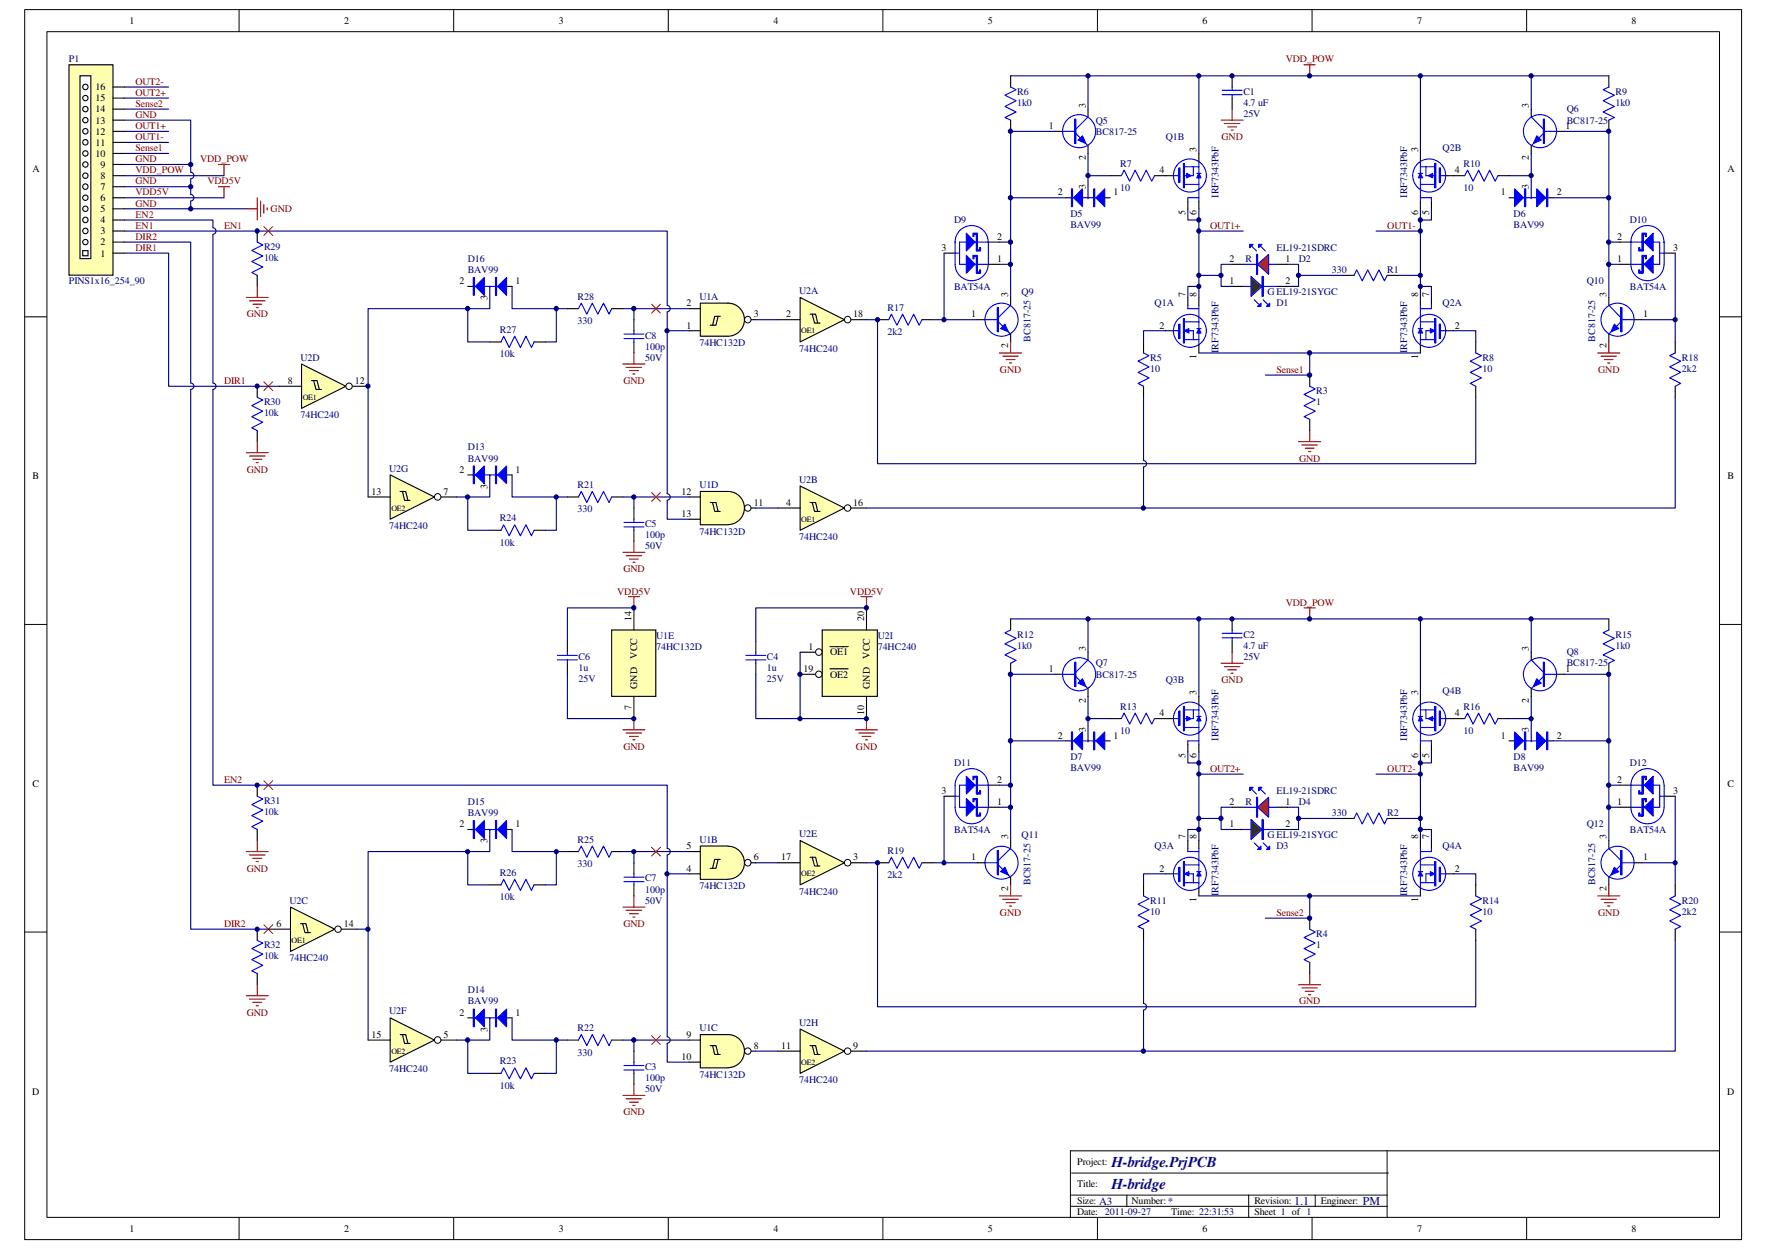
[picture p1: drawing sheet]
<svg xmlns="http://www.w3.org/2000/svg" width="420mm" height="297mm" viewBox="0 0 420 297" stroke-linecap="round" stroke-linejoin="round" font-family="sans-serif">
<defs><g id="words">
<g font-size="3.6" fill="#11037f">
<text x="264.4" y="277.5">H-bridge.PrjPCB</text>
<text x="264.4" y="282.7">H-bridge</text>
</g>
<g font-size="2.9" fill="#000080">
<text x="307.9" y="286.5">1.1</text>
<text x="324.3" y="286.5">PM</text>
</g>
<g font-size="2.4">
<text x="30.8" y="5.6">1</text>
<text x="81.9" y="5.6">2</text>
<text x="133" y="5.6">3</text>
<text x="184" y="5.6">4</text>
<text x="235" y="5.6">5</text>
<text x="286.1" y="5.6">6</text>
<text x="337.1" y="5.6">7</text>
<text x="388.2" y="5.6">8</text>
<text x="22.7" y="21.5">16</text>
<text x="22.7" y="29.4">13</text>
<text x="22.7" y="26.7">14</text>
<text x="22.7" y="24.1">15</text>
<text x="258.3" y="25.7" transform="rotate(-90 258.3 25.7)">3</text>
<text x="363.8" y="25.7" transform="rotate(-90 363.8 25.7)">3</text>
<text x="22.7" y="34.6">11</text>
<text x="22.7" y="32">12</text>
<text x="249.5" y="30.7">1</text>
<text x="372.5" y="30.7">1</text>
<text x="7.7" y="40.9">A</text>
<text x="22.7" y="37.3">10</text>
<text x="23.9" y="39.9">9</text>
<text x="258.3" y="38" transform="rotate(-90 258.3 38)">2</text>
<text x="275.9" y="41.2">4</text>
<text x="284.7" y="36.2" transform="rotate(-90 284.7 36.2)">3</text>
<text x="337.4" y="36.2" transform="rotate(-90 337.4 36.2)">3</text>
<text x="346.1" y="41.2">4</text>
<text x="363.8" y="38" transform="rotate(-90 363.8 38)">2</text>
<text x="411" y="40.9">A</text>
<text x="23.9" y="47.8">6</text>
<text x="23.9" y="45.2">7</text>
<text x="23.9" y="42.5">8</text>
<text x="251.7" y="46.5">2</text>
<text x="258.3" y="45" transform="rotate(-90 258.3 45)">3</text>
<text x="265" y="46.5">1</text>
<text x="357.1" y="46.5">1</text>
<text x="363.8" y="45" transform="rotate(-90 363.8 45)">3</text>
<text x="370.4" y="46.5">2</text>
<text x="23.9" y="53.1">4</text>
<text x="23.9" y="50.5">5</text>
<text x="282" y="51.1" transform="rotate(-90 282 51.1)">5</text>
<text x="284.7" y="51.1" transform="rotate(-90 284.7 51.1)">6</text>
<text x="337.4" y="51.1" transform="rotate(-90 337.4 51.1)">6</text>
<text x="340" y="51.1" transform="rotate(-90 340 51.1)">5</text>
<text x="23.9" y="58.4">2</text>
<text x="23.9" y="55.7">3</text>
<text x="224" y="59.7">3</text>
<text x="237.3" y="57">2</text>
<text x="384.8" y="57">2</text>
<text x="398" y="59.7">3</text>
<text x="23.9" y="61">1</text>
<text x="237.3" y="62.3">1</text>
<text x="292.5" y="62.3">2</text>
<text x="305.8" y="62.3">1</text>
<text x="384.8" y="62.3">1</text>
<text x="109.3" y="67.6">2</text>
<text x="116" y="71.5" transform="rotate(-90 116 71.5)">3</text>
<text x="122.6" y="67.6">1</text>
<text x="239.8" y="70.5" transform="rotate(-90 239.8 70.5)">3</text>
<text x="282" y="70.5" transform="rotate(-90 282 70.5)">7</text>
<text x="284.7" y="70.5" transform="rotate(-90 284.7 70.5)">8</text>
<text x="292.5" y="67.6">1</text>
<text x="305.8" y="67.6">2</text>
<text x="337.4" y="70.5" transform="rotate(-90 337.4 70.5)">8</text>
<text x="340" y="70.5" transform="rotate(-90 340 70.5)">7</text>
<text x="382.2" y="70.5" transform="rotate(-90 382.2 70.5)">3</text>
<text x="163.4" y="72.9">2</text>
<text x="179.3" y="75.5">3</text>
<text x="187.1" y="75.5">2</text>
<text x="203" y="75.5">18</text>
<text x="231.1" y="75.5">1</text>
<text x="390.9" y="75.5">1</text>
<text x="163.4" y="78.1">1</text>
<text x="239.8" y="82.8" transform="rotate(-90 239.8 82.8)">2</text>
<text x="275.9" y="78.1">2</text>
<text x="346.1" y="78.1">2</text>
<text x="382.2" y="82.8" transform="rotate(-90 382.2 82.8)">2</text>
<text x="284.7" y="85.4" transform="rotate(-90 284.7 85.4)">1</text>
<text x="337.4" y="85.4" transform="rotate(-90 337.4 85.4)">1</text>
<text x="68.5" y="91.3">8</text>
<text x="84.4" y="91.3">12</text>
<text x="109.3" y="112.4">2</text>
<text x="122.6" y="112.4">1</text>
<text x="7.7" y="114">B</text>
<text x="88.4" y="117.6">13</text>
<text x="105.5" y="117.6">7</text>
<text x="116" y="116.2" transform="rotate(-90 116 116.2)">3</text>
<text x="162.2" y="117.6">12</text>
<text x="411" y="114">B</text>
<text x="162.2" y="122.9">13</text>
<text x="179.3" y="120.3">11</text>
<text x="187.1" y="120.3">4</text>
<text x="203" y="120.3">16</text>
<text x="150.3" y="147.7" transform="rotate(-90 150.3 147.7)">14</text>
<text x="205.6" y="147.7" transform="rotate(-90 205.6 147.7)">20</text>
<text x="192.4" y="154.6">1</text>
<text x="197.5" y="155.9">OE1</text>
<text x="258.3" y="154.9" transform="rotate(-90 258.3 154.9)">3</text>
<text x="363.8" y="154.9" transform="rotate(-90 363.8 154.9)">3</text>
<text x="151.6" y="156.6" transform="rotate(-90 151.6 156.6)">VCC</text>
<text x="191.2" y="159.9">19</text>
<text x="197.5" y="161.2">OE2</text>
<text x="206.9" y="156.6" transform="rotate(-90 206.9 156.6)">VCC</text>
<text x="249.5" y="159.9">1</text>
<text x="372.5" y="159.9">1</text>
<text x="151.6" y="163.8" transform="rotate(-90 151.6 163.8)">GND</text>
<text x="206.9" y="163.8" transform="rotate(-90 206.9 163.8)">GND</text>
<text x="258.3" y="167.1" transform="rotate(-90 258.3 167.1)">2</text>
<text x="284.7" y="165.4" transform="rotate(-90 284.7 165.4)">3</text>
<text x="337.4" y="165.4" transform="rotate(-90 337.4 165.4)">3</text>
<text x="363.8" y="167.1" transform="rotate(-90 363.8 167.1)">2</text>
<text x="150.3" y="169" transform="rotate(-90 150.3 169)">7</text>
<text x="205.6" y="170.1" transform="rotate(-90 205.6 170.1)">10</text>
<text x="275.9" y="170.4">4</text>
<text x="346.1" y="170.4">4</text>
<text x="251.7" y="175.6">2</text>
<text x="258.3" y="174.1" transform="rotate(-90 258.3 174.1)">3</text>
<text x="265" y="175.6">1</text>
<text x="357.1" y="175.6">1</text>
<text x="363.8" y="174.1" transform="rotate(-90 363.8 174.1)">3</text>
<text x="370.4" y="175.6">2</text>
<text x="282" y="180.3" transform="rotate(-90 282 180.3)">5</text>
<text x="284.7" y="180.3" transform="rotate(-90 284.7 180.3)">6</text>
<text x="337.4" y="180.3" transform="rotate(-90 337.4 180.3)">6</text>
<text x="340" y="180.3" transform="rotate(-90 340 180.3)">5</text>
<text x="7.7" y="187.2">C</text>
<text x="224" y="188.8">3</text>
<text x="237.3" y="186.2">2</text>
<text x="237.3" y="191.5">1</text>
<text x="292.5" y="191.5">2</text>
<text x="305.8" y="191.5">1</text>
<text x="384.8" y="186.2">2</text>
<text x="384.8" y="191.5">1</text>
<text x="398" y="188.8">3</text>
<text x="411" y="187.2">C</text>
<text x="109.3" y="196.7">2</text>
<text x="122.6" y="196.7">1</text>
<text x="292.5" y="196.7">1</text>
<text x="305.8" y="196.7">2</text>
<text x="116" y="200.6" transform="rotate(-90 116 200.6)">3</text>
<text x="163.4" y="202">5</text>
<text x="239.8" y="199.6" transform="rotate(-90 239.8 199.6)">3</text>
<text x="282" y="199.6" transform="rotate(-90 282 199.6)">7</text>
<text x="284.7" y="199.6" transform="rotate(-90 284.7 199.6)">8</text>
<text x="337.4" y="199.6" transform="rotate(-90 337.4 199.6)">8</text>
<text x="340" y="199.6" transform="rotate(-90 340 199.6)">7</text>
<text x="382.2" y="199.6" transform="rotate(-90 382.2 199.6)">3</text>
<text x="163.4" y="207.3">4</text>
<text x="179.3" y="204.6">6</text>
<text x="185.9" y="204.6">17</text>
<text x="203" y="204.6">3</text>
<text x="231.1" y="204.6">1</text>
<text x="275.9" y="207.3">2</text>
<text x="346.1" y="207.3">2</text>
<text x="390.9" y="204.6">1</text>
<text x="239.8" y="211.9" transform="rotate(-90 239.8 211.9)">2</text>
<text x="284.7" y="214.5" transform="rotate(-90 284.7 214.5)">1</text>
<text x="337.4" y="214.5" transform="rotate(-90 337.4 214.5)">1</text>
<text x="382.2" y="211.9" transform="rotate(-90 382.2 211.9)">2</text>
<text x="65.8" y="220.5">6</text>
<text x="81.8" y="220.5">14</text>
<text x="109.3" y="241.6">2</text>
<text x="116" y="245.4" transform="rotate(-90 116 245.4)">3</text>
<text x="122.6" y="241.6">1</text>
<text x="88.4" y="246.8">15</text>
<text x="105.5" y="246.8">5</text>
<text x="163.4" y="246.8">9</text>
<text x="179.3" y="249.4">8</text>
<text x="185.9" y="249.4">11</text>
<text x="203" y="249.4">9</text>
<text x="162.2" y="252.1">10</text>
<text x="7.7" y="260.3">D</text>
<text x="410.9" y="260.3">D</text>
<text x="256.3" y="277.1">Project:</text>
<text x="256.3" y="282.4">Title:</text>
<text x="256.3" y="286.4">Size: A3</text>
<text x="269.2" y="286.3">Number:*</text>
<text x="298.4" y="286.4">Revision:</text>
<text x="314.2" y="286.4">Engineer:</text>
<text x="30.8" y="292.9">1</text>
<text x="81.9" y="292.9">2</text>
<text x="133" y="292.9">3</text>
<text x="184" y="292.9">4</text>
<text x="235" y="292.9">5</text>
<text x="256.3" y="289">Date: 2011-09-27</text>
<text x="278.7" y="289">Time: 22:31:53</text>
<text x="286.1" y="292.9">6</text>
<text x="298.4" y="289">Sheet 1 of 1</text>
<text x="337.1" y="292.9">7</text>
<text x="388.2" y="292.9">8</text>
</g>
<g font-size="2.4" fill="#000080">
<text x="16.4" y="14.9">P1</text>
<text x="242" y="22.5">R6</text>
<text x="295.8" y="22.5">C1</text>
<text x="384.3" y="22.5">R9</text>
<text x="242" y="25.1">1k0</text>
<text x="260.7" y="29.4">Q5</text>
<text x="295.8" y="25.1">4.7 uF</text>
<text x="295.8" y="27.8">25V</text>
<text x="372.8" y="26.7">Q6</text>
<text x="372.8" y="29.4">BC817-25</text>
<text x="384.3" y="25.1">1k0</text>
<text x="260.7" y="32">BC817-25</text>
<text x="277.4" y="33.3">Q1B</text>
<text x="343.2" y="35.9">Q2B</text>
<text x="266.5" y="39.7">R7</text>
<text x="348.2" y="39.7">R10</text>
<text x="266.5" y="45.4">10</text>
<text x="289.9" y="47.1" transform="rotate(-90 289.9 47.1)">IRF7343PbF</text>
<text x="334.8" y="47.1" transform="rotate(-90 334.8 47.1)">IRF7343PbF</text>
<text x="348.2" y="45.4">10</text>
<text x="227" y="53.1">D9</text>
<text x="254.7" y="51.5">D5</text>
<text x="360.1" y="51.5">D6</text>
<text x="387.8" y="53.1">D10</text>
<text x="62.8" y="59.4">R29</text>
<text x="254.7" y="54.1">BAV99</text>
<text x="303.7" y="59.7">EL19-21SDRC</text>
<text x="360.1" y="54.1">BAV99</text>
<text x="62.8" y="62.1">10k</text>
<text x="111.3" y="62.3">D16</text>
<text x="111.3" y="64.9">BAV99</text>
<text x="296.3" y="62.3">R</text>
<text x="309" y="62.3">D2</text>
<text x="316.9" y="64.9">330</text>
<text x="330.1" y="64.9">R1</text>
<text x="16.4" y="67.6">PINS1x16_254_90</text>
<text x="137.4" y="71.3">R28</text>
<text x="166.4" y="71.3">U1A</text>
<text x="190.1" y="70">U2A</text>
<text x="227" y="68.9">BAT54A</text>
<text x="243.1" y="70.2">Q9</text>
<text x="301.5" y="70.2">G EL19-21SYGC</text>
<text x="377.5" y="67.6">Q10</text>
<text x="387.8" y="68.9">BAT54A</text>
<text x="137.4" y="77.1">330</text>
<text x="211.2" y="73.9">R17</text>
<text x="274.7" y="72.9">Q1A</text>
<text x="303.7" y="72.9">D1</text>
<text x="343.2" y="72.9">Q2A</text>
<text x="118.9" y="79.2">R27</text>
<text x="153.5" y="80.5">C8</text>
<text x="153.5" y="83.1">100p</text>
<text x="166.4" y="82.3">74HC132D</text>
<text x="190.1" y="83.7">74HC240</text>
<text x="211.2" y="79.7">2k2</text>
<text x="245.1" y="81.3" transform="rotate(-90 245.1 81.3)">BC817-25</text>
<text x="289.9" y="83.9" transform="rotate(-90 289.9 83.9)">IRF7343PbF</text>
<text x="334.8" y="83.9" transform="rotate(-90 334.8 83.9)">IRF7343PbF</text>
<text x="379.5" y="81.3" transform="rotate(-90 379.5 81.3)">BC817-25</text>
<text x="71.5" y="85.8">U2D</text>
<text x="118.9" y="85">10k</text>
<text x="153.5" y="85.8">50V</text>
<text x="273.7" y="85.8">R5</text>
<text x="273.7" y="88.4">10</text>
<text x="352.7" y="85.8">R8</text>
<text x="352.7" y="88.4">10</text>
<text x="400.2" y="85.8">R18</text>
<text x="400.2" y="88.4">2k2</text>
<text x="313.2" y="93.7">R3</text>
<text x="62.8" y="96.3">R30</text>
<text x="62.8" y="98.9">10k</text>
<text x="71.5" y="99.5">74HC240</text>
<text x="313.2" y="96.3">1</text>
<text x="111.3" y="107.1">D13</text>
<text x="92.6" y="112.1">U2G</text>
<text x="111.3" y="109.8">BAV99</text>
<text x="137.4" y="116.1">R21</text>
<text x="166.4" y="116.1">U1D</text>
<text x="190.1" y="114.8">U2B</text>
<text x="92.6" y="125.8">74HC240</text>
<text x="118.9" y="124">R24</text>
<text x="137.4" y="121.9">330</text>
<text x="153.5" y="125.3">C5</text>
<text x="118.9" y="129.8">10k</text>
<text x="153.5" y="130.6">50V</text>
<text x="153.5" y="127.9">100p</text>
<text x="166.4" y="127.2">74HC132D</text>
<text x="190.1" y="128.5">74HC240</text>
<text x="156.1" y="151.9">U1E</text>
<text x="156.1" y="154.6">74HC132D</text>
<text x="208.8" y="151.9">U2I</text>
<text x="208.8" y="154.6">74HC240</text>
<text x="242" y="151.7">R12</text>
<text x="242" y="154.3">1k0</text>
<text x="295.8" y="151.7">C2</text>
<text x="295.8" y="154.3">4.7 uF</text>
<text x="372.8" y="155.9">Q8</text>
<text x="384.3" y="151.7">R15</text>
<text x="384.3" y="154.3">1k0</text>
<text x="137.7" y="156.9">C6</text>
<text x="137.7" y="159.6">1u</text>
<text x="182.4" y="156.9">C4</text>
<text x="182.4" y="159.6">1u</text>
<text x="260.7" y="158.5">Q7</text>
<text x="260.7" y="161.2">BC817-25</text>
<text x="295.8" y="156.9">25V</text>
<text x="372.8" y="158.5">BC817-25</text>
<text x="137.7" y="162.2">25V</text>
<text x="182.4" y="162.2">25V</text>
<text x="277.4" y="162.5">Q3B</text>
<text x="343.2" y="165.1">Q4B</text>
<text x="266.5" y="168.8">R13</text>
<text x="348.2" y="168.8">R16</text>
<text x="266.5" y="174.6">10</text>
<text x="289.9" y="176.2" transform="rotate(-90 289.9 176.2)">IRF7343PbF</text>
<text x="334.8" y="176.2" transform="rotate(-90 334.8 176.2)">IRF7343PbF</text>
<text x="348.2" y="174.6">10</text>
<text x="227" y="182.2">D11</text>
<text x="254.7" y="180.6">D7</text>
<text x="254.7" y="183.3">BAV99</text>
<text x="360.1" y="180.6">D8</text>
<text x="360.1" y="183.3">BAV99</text>
<text x="387.8" y="182.2">D12</text>
<text x="62.8" y="191.2">R31</text>
<text x="111.3" y="191.5">D15</text>
<text x="296.3" y="191.5">R</text>
<text x="303.7" y="188.8">EL19-21SDRC</text>
<text x="309" y="191.5">D4</text>
<text x="62.8" y="193.8">10k</text>
<text x="111.3" y="194.1">BAV99</text>
<text x="316.9" y="194.1">330</text>
<text x="330.1" y="194.1">R2</text>
<text x="377.5" y="196.7">Q12</text>
<text x="137.4" y="200.4">R25</text>
<text x="166.4" y="200.4">U1B</text>
<text x="190.1" y="199.1">U2E</text>
<text x="211.2" y="203.1">R19</text>
<text x="227" y="198">BAT54A</text>
<text x="243.1" y="199.3">Q11</text>
<text x="274.7" y="202">Q3A</text>
<text x="301.5" y="199.3">G EL19-21SYGC</text>
<text x="303.7" y="202">D3</text>
<text x="343.2" y="202">Q4A</text>
<text x="387.8" y="198">BAT54A</text>
<text x="118.9" y="208.3">R26</text>
<text x="137.4" y="206.2">330</text>
<text x="153.5" y="209.6">C7</text>
<text x="211.2" y="208.9">2k2</text>
<text x="68.9" y="214.9">U2C</text>
<text x="118.9" y="214.1">10k</text>
<text x="153.5" y="214.9">50V</text>
<text x="153.5" y="212.3">100p</text>
<text x="166.4" y="211.5">74HC132D</text>
<text x="190.1" y="212.8">74HC240</text>
<text x="245.1" y="210.5" transform="rotate(-90 245.1 210.5)">BC817-25</text>
<text x="273.7" y="214.9">R11</text>
<text x="289.9" y="213.1" transform="rotate(-90 289.9 213.1)">IRF7343PbF</text>
<text x="334.8" y="213.1" transform="rotate(-90 334.8 213.1)">IRF7343PbF</text>
<text x="352.7" y="214.9">R14</text>
<text x="379.5" y="210.5" transform="rotate(-90 379.5 210.5)">BC817-25</text>
<text x="400.2" y="214.9">R20</text>
<text x="273.7" y="217.6">10</text>
<text x="352.7" y="217.6">10</text>
<text x="400.2" y="217.6">2k2</text>
<text x="62.8" y="225.5">R32</text>
<text x="313.2" y="222.8">R4</text>
<text x="313.2" y="225.5">1</text>
<text x="62.8" y="228.1">10k</text>
<text x="68.9" y="228.6">74HC240</text>
<text x="111.3" y="236.3">D14</text>
<text x="111.3" y="238.9">BAV99</text>
<text x="92.6" y="241.3">U2F</text>
<text x="137.4" y="245.2">R22</text>
<text x="166.4" y="245.2">U1C</text>
<text x="190.1" y="243.9">U2H</text>
<text x="137.4" y="251">330</text>
<text x="92.6" y="255">74HC240</text>
<text x="118.9" y="253.2">R23</text>
<text x="153.5" y="254.5">C3</text>
<text x="153.5" y="257.1">100p</text>
<text x="166.4" y="256.3">74HC132D</text>
<text x="190.1" y="257.6">74HC240</text>
<text x="118.9" y="258.9">10k</text>
<text x="153.5" y="259.7">50V</text>
</g>
<g font-size="2.4" fill="#800000">
<text x="305.9" y="14.9">VDD_POW</text>
<text x="32.2" y="22.8">OUT2+</text>
<text x="32.2" y="20.2">OUT2-</text>
<text x="32.2" y="25.4">Sense2</text>
<text x="32.2" y="28.1">GND</text>
<text x="32.2" y="30.7">OUT1+</text>
<text x="32.2" y="33.3">OUT1-</text>
<text x="32.2" y="35.9">Sense1</text>
<text x="290.6" y="33.3">GND</text>
<text x="32.2" y="38.6">GND</text>
<text x="32.2" y="41.2">VDD_POW</text>
<text x="47.6" y="38.6">VDD_POW</text>
<text x="32.2" y="43.9">GND</text>
<text x="32.2" y="46.5">VDD5V</text>
<text x="49.3" y="43.9">VDD5V</text>
<text x="32.2" y="51.8">EN2</text>
<text x="32.2" y="49.1">GND</text>
<text x="64.4" y="50.5">GND</text>
<text x="32.2" y="59.7">DIR1</text>
<text x="32.2" y="54.4">EN1</text>
<text x="32.2" y="57">DIR2</text>
<text x="53.3" y="54.4">EN1</text>
<text x="287.9" y="54.4">OUT1+</text>
<text x="330.1" y="54.4">OUT1-</text>
<text x="58.7" y="75.5">GND</text>
<text x="237.9" y="88.7">GND</text>
<text x="303.7" y="88.7">Sense1</text>
<text x="380.2" y="88.7">GND</text>
<text x="53.3" y="91.3">DIR1</text>
<text x="148.3" y="91.3">GND</text>
<text x="58.7" y="112.4">GND</text>
<text x="309.1" y="109.8">GND</text>
<text x="148.3" y="136.1">GND</text>
<text x="146.8" y="141.4">VDD5V</text>
<text x="202.2" y="141.4">VDD5V</text>
<text x="305.9" y="144">VDD_POW</text>
<text x="290.6" y="162.5">GND</text>
<text x="148.3" y="178.3">GND</text>
<text x="203.7" y="178.3">GND</text>
<text x="287.9" y="183.6">OUT2+</text>
<text x="330.1" y="183.6">OUT2-</text>
<text x="53.3" y="186.2">EN2</text>
<text x="58.7" y="207.3">GND</text>
<text x="53.3" y="220.5">DIR2</text>
<text x="148.3" y="220.5">GND</text>
<text x="237.9" y="217.8">GND</text>
<text x="303.7" y="217.8">Sense2</text>
<text x="380.2" y="217.8">GND</text>
<text x="309.1" y="238.9">GND</text>
<text x="58.7" y="241.6">GND</text>
<text x="148.3" y="265.3">GND</text>
</g>
<g font-size="1.9">
<text x="190.6" y="79.3">OE1</text>
<text x="72" y="95.1">OE1</text>
<text x="93.1" y="121.5">OE2</text>
<text x="190.6" y="124.1">OE1</text>
<text x="190.6" y="208.4">OE2</text>
<text x="69.4" y="224.3">OE1</text>
<text x="93.1" y="250.6">OE2</text>
<text x="190.6" y="253.3">OE2</text>
</g>
</g></defs>
<path d="M5.9 2.3h408.4v292.5h-408.4z" fill="none" stroke="#000" stroke-width=".24"/>
<path d="M11.2 7.6h397.9v281.9h-397.9z" fill="#fff"/>
<g fill="none" stroke="#000" stroke-width=".24">
<path d="M11.2 7.5h397.9v282h-397.9zM56.9 2.2v5.3M107.9 2.2v5.3M159 2.2v5.3M210 2.2v5.3M261.1 2.2v5.3M312.2 2.2v5.3M363.2 2.2v5.3M5.9 75.4h5.2M409.1 75.4h5.3M5.9 148.5h5.2M409.1 148.5h5.3"/>
<path d="M5.9 221.7h5.2M409.1 221.7h5.3M254.9 279h75.4M330 273.7v15.8M409.1 273.7h-154.4v15.8M56.9 289.5v5.3M107.9 289.5v5.3M159 289.5v5.3M210 289.5v5.3M254.7 284.2h75.3M254.7 286.9h75.3M261.1 289.5v5.3"/>
<path d="M268.1 284.2v2.7M297.1 284.2v5.3M312.2 289.5v5.3M312.9 284.2v2.7M363.2 289.5v5.3"/>
</g>
<circle cx="173.2" cy="205.2" r="3.9" fill="#ffffb0"/>
<circle cx="173.2" cy="205.2" r="3.9" fill="none" stroke="#ffffb0" stroke-width=".24"/>
<path d="M166.7 201.3h6.5v7.8h-6.5z" fill="#ffffb0"/>
<path d="M166.7 201.3h6.5v7.8h-6.5z" fill="none" stroke="#ffffb0" stroke-width=".24"/>
<path d="M164 207.8h2.6M177.2 205.2h2.6" fill="none" stroke="#000" stroke-width=".26"/>
<circle cx="177.9" cy="205.2" r=".77" fill="#fff"/>
<circle cx="177.9" cy="205.2" r=".77" fill="none" stroke="#000" stroke-width=".24"/>
<path d="M164 202.5h2.6M170.8 204.4l-.5 2.1h-1.3M171.4 204.4h-1.4l-.5 2.1M173.2 201.3a3.9 3.9 0 0 1 3.9 3.9 3.9 3.9 0 0 1-3.9 3.9M173.2 201.2h-6.6v7.9h6.6" fill="none" stroke="#000" stroke-width=".26"/>
<circle cx="173.2" cy="250" r="3.9" fill="#ffffb0"/>
<circle cx="173.2" cy="250" r="3.9" fill="none" stroke="#ffffb0" stroke-width=".24"/>
<path d="M166.7 246.1h6.5v7.9h-6.5z" fill="#ffffb0"/>
<path d="M166.7 246.1h6.5v7.9h-6.5z" fill="none" stroke="#ffffb0" stroke-width=".24"/>
<path d="M164 247.4h2.6M177.2 250h2.6" fill="none" stroke="#000" stroke-width=".26"/>
<circle cx="177.9" cy="250" r=".76" fill="#fff"/>
<circle cx="177.9" cy="250" r=".76" fill="none" stroke="#000" stroke-width=".24"/>
<path d="M164 252.6h2.6M169 248.7h1.3l.5 2.1M169.5 248.7l.5 2.1h1.4M173.2 253.9a3.9 3.9 0 0 0 3.9-3.9 3.9 3.9 0 0 0-3.9-4h-6.6v8h6.6" fill="none" stroke="#000" stroke-width=".26"/>
<circle cx="173.2" cy="76" r="3.9" fill="#ffffb0"/>
<circle cx="173.2" cy="76" r="3.9" fill="none" stroke="#ffffb0" stroke-width=".24"/>
<path d="M166.7 72.2h6.5v7.8h-6.5z" fill="#ffffb0"/>
<path d="M166.7 72.1h6.5v7.9h-6.5z" fill="none" stroke="#ffffb0" stroke-width=".24"/>
<path d="M164 78.7h2.6M177.2 76h2.6" fill="none" stroke="#000" stroke-width=".26"/>
<circle cx="177.9" cy="76" r=".77" fill="#fff"/>
<circle cx="177.9" cy="76" r=".77" fill="none" stroke="#000" stroke-width=".24"/>
<path d="M164 73.4h2.6M166.6 72.1h6.6a3.9 3.9 0 0 1 3.9 3.9 3.9 3.9 0 0 1-3.9 4h-6.6zM170.8 75.2l-.5 2.1h-1.3M171.4 75.2h-1.4l-.5 2.1" fill="none" stroke="#000" stroke-width=".26"/>
<circle cx="173.2" cy="120.8" r="3.9" fill="#ffffb0"/>
<circle cx="173.2" cy="120.8" r="3.9" fill="none" stroke="#ffffb0" stroke-width=".24"/>
<path d="M166.7 117h6.5v7.8h-6.5z" fill="#ffffb0"/>
<path d="M166.7 116.9h6.5v7.9h-6.5z" fill="none" stroke="#ffffb0" stroke-width=".24"/>
<path d="M164 118.2h2.6M177.2 120.8h2.6" fill="none" stroke="#000" stroke-width=".26"/>
<circle cx="177.9" cy="120.8" r=".76" fill="#fff"/>
<circle cx="177.9" cy="120.8" r=".76" fill="none" stroke="#000" stroke-width=".24"/>
<path d="M169 119.5h1.3l.5 2.1M169.5 119.5l.5 2.1h1.4M164 123.5h2.6M173.2 124.8a3.9 3.9 0 0 0 3.9-4 3.9 3.9 0 0 0-3.9-3.9h-6.6v7.9h6.6" fill="none" stroke="#000" stroke-width=".26"/>
<path d="M145.5 149.8h10.5v15.8h-10.5z" fill-rule="evenodd" fill="#ffffb0"/>
<path d="M232.5 76h1.8M240.4 70.7v1.9M240.4 79.5v1.8M145.5 149.8h10.5v15.8h-10.5zM150.8 144.6v5.2M150.8 165.7v5.2" fill="none" stroke="#000" stroke-width=".26"/>
<g fill="none" stroke="#00f" stroke-width=".26">
<path d="M234.3 76h3M237.3 73.2h.2v5.7h-.2zM237.5 76.5l2.9 3M240.4 72.6l-2.9 2.9"/>
<circle cx="238.3" cy="76" r="3.9"/>
</g>
<path d="M237.4 73.2v5.7" fill="none" stroke="#00f" stroke-width=".25"/>
<path d="M239.1 77.1l.8 1.8-1.8-.8z" fill="#00f"/>
<path d="M112.6 66h.2v4.2h-.2zM239.1 77.1l.8 1.8-1.8-.8z" fill="none" stroke="#00f" stroke-width=".26"/>
<path d="M111.3 68.1h1.3" fill="none" stroke="#000" stroke-width=".26"/>
<path d="M112.7 66v4.2" fill="none" stroke="#00f" stroke-width=".25"/>
<path d="M113.1 68.1l2.1-2.1v4.2z" fill="#00f"/>
<path d="M112.6 68.1h7.9M113.1 68.1l2.1-2.1v4.2zM117.9 66h.2v4.2h-.2z" fill="none" stroke="#00f" stroke-width=".26"/>
<path d="M118 66v4.2" fill="none" stroke="#00f" stroke-width=".25"/>
<path d="M116.5 68.1h.1M120.5 68.1h1.3" fill="none" stroke="#000" stroke-width=".26"/>
<path d="M118.4 68.1l2.1-2.1v4.2z" fill="#00f"/>
<path d="M228.3 57.6h6.9M232.3 55.5h.2v4.2h-.2zM118.4 68.1l2.1-2.1v4.2z" fill="none" stroke="#00f" stroke-width=".26"/>
<path d="M235.2 57.6h2.6M224.6 60.2h2.6" fill="none" stroke="#000" stroke-width=".26"/>
<path d="M232.4 55.5v4.2" fill="none" stroke="#00f" stroke-width=".25"/>
<path d="M229.9 55.5l2.1 2.1-2.1 2.1z" fill="#00f"/>
<path d="M229.9 55.5l2.1 2.1-2.1 2.1zM228.3 62.9h6.9M232.3 60.7h.2v4.3h-.2z" fill="none" stroke="#00f" stroke-width=".26"/>
<path d="M232.4 60.7v4.3" fill="none" stroke="#00f" stroke-width=".25"/>
<path d="M229.9 60.7l2.1 2.2-2.1 2.1z" fill="#00f"/>
<path d="M228.3 57.6v5.3M235.1 57.6a3.9 3.9 0 0 0-3.9-4 3.9 3.9 0 0 0-4 4v5.3a3.9 3.9 0 0 0 4 3.9 3.9 3.9 0 0 0 3.9-3.9M235.2 57.6v5.3M227.2 60.2h1.1M229.9 60.7l2.1 2.2-2.1 2.1z" fill="none" stroke="#00f" stroke-width=".26"/>
<path d="M235.2 62.9h2.6" fill="none" stroke="#000" stroke-width=".26"/>
<path d="M233 64.2h.3v.8h-.8v-.3h.5z" fill-rule="evenodd" fill="#00f"/>
<path d="M233 64.2h.3v.8h-.8v-.3h.5z" fill="none" stroke="#00f" stroke-width=".26"/>
<path d="M231.5 60.7h.8v.3h-.6v.6h-.2z" fill-rule="evenodd" fill="#00f"/>
<path d="M231.5 60.7h.8v.3h-.6v.6h-.2z" fill="none" stroke="#00f" stroke-width=".26"/>
<path d="M231.5 55.5h.8v.3h-.6v.5h-.2z" fill-rule="evenodd" fill="#00f"/>
<path d="M231.5 55.5h.8v.3h-.6v.5h-.2z" fill="none" stroke="#00f" stroke-width=".26"/>
<path d="M233 58.9h.3v.8h-.8v-.3h.5z" fill-rule="evenodd" fill="#00f"/>
<path d="M233 58.9h.3v.8h-.8v-.3h.5zM137.6 73.4l.7-1.3 1.3 2.6 1.3-2.6 1.3 2.6 1.4-2.6 1.3 2.6 .6-1.3M148.5 79.5h4.7M150.8 78.7v.8M119.2 81.3l.6-1.3 1.3 2.6 1.4-2.6 1.3 2.6 1.3-2.6 1.3 2.6 .7-1.3M148.5 80.5h4.7M150.8 80.5v.8M112.6 110.8h.2v4.2h-.2z" fill="none" stroke="#00f" stroke-width=".26"/>
<path d="M135 73.4h2.6M145.5 73.4h2.7M150.8 76v2.7M116.5 81.3h2.7M127.1 81.3h2.6M150.8 81.3v2.6M111.3 112.9h1.3" fill="none" stroke="#000" stroke-width=".26"/>
<path d="M148.2 86.6h5.2M149 87.4h3.6M149.8 88.1h2.1M150.6 88.9h.5M150.8 83.9v2.7" fill="none" stroke="#800000" stroke-width=".26"/>
<path d="M132.4 73.4v7.9h-2.7" fill="none" stroke="#000080" stroke-width=".26"/>
<path d="M112.7 110.8v4.2" fill="none" stroke="#00f" stroke-width=".25"/>
<path d="M113.1 112.9l2.1-2.1v4.2z" fill="#00f"/>
<path d="M112.6 112.9h7.9M113.1 112.9l2.1-2.1v4.2zM117.9 110.8h.2v4.2h-.2z" fill="none" stroke="#00f" stroke-width=".26"/>
<path d="M118 110.8v4.2" fill="none" stroke="#00f" stroke-width=".25"/>
<path d="M116.5 112.9h.1M120.5 112.9h1.3" fill="none" stroke="#000" stroke-width=".26"/>
<path d="M118.4 112.9l2.1-2.1v4.2z" fill="#00f"/>
<path d="M254.9 44.9h.3v4.2h-.3zM211.4 76l.7-1.3 1.3 2.6 1.3-2.6 1.4 2.6 1.3-2.6 1.3 2.6 .7-1.3M118.4 112.9l2.1-2.1v4.2zM137.6 118.2l.7-1.3 1.3 2.6 1.3-2.6 1.3 2.6 1.4-2.6 1.3 2.6 .6-1.3M119.2 126.1l.6-1.3 1.3 2.6 1.4-2.6 1.3 2.6 1.3-2.6 1.3 2.6 .7-1.3M148.5 125.3h4.7M148.5 124.2h4.7M150.8 123.5v.7M150.8 125.3v.8" fill="none" stroke="#00f" stroke-width=".26"/>
<path d="M253.6 47h1.3M208.8 76h2.6M219.4 76h2.6M135 118.2h2.6M145.5 118.2h2.7M116.5 126.1h2.7M127.1 126.1h2.6M150.8 120.8v2.7M150.8 126.1v2.6" fill="none" stroke="#000" stroke-width=".26"/>
<path d="M237.8 83.9h5.3M238.6 84.7h3.7M239.4 85.5h2.1M240.1 86.3h.6M240.4 81.3v2.6M148.2 131.4h5.2M149 132.2h3.6M149.8 133h2.1M150.6 133.7h.5M150.8 128.7v2.7" fill="none" stroke="#800000" stroke-width=".26"/>
<path d="M237.8 57.6h2.6M111.3 73.4h-23.7v44.8M121.8 68.1v5.3h13.2M150.8 73.4h13.2M237.8 62.9h2.6M108.7 118.2h2.6M121.8 112.9v5.3h13.2M132.4 118.2v7.9h-2.7M150.8 118.2h13.2" fill="none" stroke="#000080" stroke-width=".26"/>
<path d="M255 44.9v4.2" fill="none" stroke="#00f" stroke-width=".25"/>
<path d="M255.4 47l2.1-2.1v4.2z" fill="#00f"/>
<path d="M254.9 47h7.9M255.4 47l2.1-2.1v4.2zM260.2 44.9h.3v4.2h-.3z" fill="none" stroke="#00f" stroke-width=".26"/>
<path d="M260.3 44.9v4.2" fill="none" stroke="#00f" stroke-width=".25"/>
<path d="M258.9 47h.1M262.8 47h1.3" fill="none" stroke="#000" stroke-width=".26"/>
<path d="M262.8 44.9v4.2l-2.1-2.1z" fill="#00f"/>
<g fill="none" stroke="#00f" stroke-width=".26">
<path d="M252.8 31.2h2.9M255.7 28.3h.3v5.8h-.3zM256 31.7l2.9 3M258.9 27.8l-2.9 2.9M262.8 44.9v4.2l-2.1-2.1z"/>
<circle cx="256.7" cy="31.2" r="3.9"/>
</g>
<path d="M251 31.2h1.8M258.9 26v1.8M258.9 34.7v1.8" fill="none" stroke="#000" stroke-width=".26"/>
<path d="M255.9 28.3v5.8" fill="none" stroke="#00f" stroke-width=".25"/>
<path d="M256.5 33.3l1-1 .8 1.8z" fill="#00f"/>
<g fill="none" stroke="#00f" stroke-width=".26">
<path d="M240.4 20.7l1.4 .6-2.7 1.3 2.7 1.4-2.7 1.3 2.7 1.3-2.7 1.3 1.3 .7M256.5 33.3l1-1 .8 1.8zM279.2 78.7h1.3M280.5 77.1h.2v3.4h-.2zM281.5 75.8h.3v5.8h-.3zM281.8 78.7h2.1v2.1M285.2 72.6v3.9h-3.4M281.8 80.8h3.4v1.3"/>
<circle cx="283.1" cy="78.7" r="3.9"/>
</g>
<path d="M240.4 18v2.7M240.4 28.6v2.6M277.3 78.7h1.9M285.2 70.7v1.9" fill="none" stroke="#000" stroke-width=".26"/>
<path d="M258.9 36.5v10.5M240.4 47h13.2M258.9 41.8h5.2" fill="none" stroke="#000080" stroke-width=".26"/>
<path d="M280.6 77.1v3.4M281.7 75.8v5.8" fill="none" stroke="#00f" stroke-width=".25"/>
<path d="M281.8 78.7l1.1-.6v1.1z" fill="#00f"/>
<path d="M281.8 78.7l1.1-.6v1.1z" fill="none" stroke="#00f" stroke-width=".26"/>
<path d="M285.2 82.1v1.8" fill="none" stroke="#000" stroke-width=".26"/>
<path d="M285.2 78.1l.5 1.1h-1z" fill="#00f"/>
<g fill="none" stroke="#00f" stroke-width=".26">
<path d="M282.6 72.6v.8h2.6M284.7 78.1h1M285.2 78.1l.5 1.1h-1zM285.2 76.5v4.3M337.9 72.6v3.9h3.5M341.4 75.8h.2v5.8h-.2zM341.4 78.7h-2.2v2.1M342.4 77.1h.3v3.4h-.3zM342.7 78.7h1.3M341.4 80.8h-3.5v1.3"/>
<circle cx="340" cy="78.7" r="3.9"/>
</g>
<path d="M282.6 70.7v1.9M337.9 70.7v1.9M344 78.7h1.9" fill="none" stroke="#000" stroke-width=".26"/>
<path d="M341.5 75.8v5.8M342.5 77.1v3.4" fill="none" stroke="#00f" stroke-width=".25"/>
<path d="M340.3 78.1l1.1 .6-1.1 .5z" fill="#00f"/>
<path d="M340.3 78.1l1.1 .6-1.1 .5z" fill="none" stroke="#00f" stroke-width=".26"/>
<path d="M337.9 82.1v1.8" fill="none" stroke="#000" stroke-width=".26"/>
<path d="M337.9 78.1l.6 1.1h-1.1z" fill="#00f"/>
<g fill="none" stroke="#00f" stroke-width=".26">
<path d="M337.4 78.1h1.1M337.9 78.1l.6 1.1h-1.1zM337.9 76.5v4.3M340.6 72.6v.8h-2.7M382.8 72.6l2.8 2.9M385.6 73.2h.3v5.7h-.3zM385.6 76.5l-2.8 3M385.9 76h2.9"/>
<circle cx="384.8" cy="76" r="3.9"/>
</g>
<path d="M340.6 70.7v1.9M382.8 70.7v1.9M382.8 79.5v1.8M388.8 76h1.8" fill="none" stroke="#000" stroke-width=".26"/>
<path d="M285.2 52.3v15.8M285.2 54.9h10.6" fill="none" stroke="#000080" stroke-width=".26"/>
<path d="M385.8 73.2v5.7" fill="none" stroke="#00f" stroke-width=".25"/>
<path d="M384.1 77.1l1 1-1.8 .8z" fill="#00f"/>
<path d="M388 57.6h6.9M390.6 55.5h.3v4.2h-.3zM384.1 77.1l1 1-1.8 .8z" fill="none" stroke="#00f" stroke-width=".26"/>
<path d="M385.4 57.6h2.6M395.9 60.2h2.7" fill="none" stroke="#000" stroke-width=".26"/>
<path d="M390.8 55.5v4.2" fill="none" stroke="#00f" stroke-width=".3"/>
<path d="M391.2 57.6l2.1-2.1v4.2z" fill="#00f"/>
<path d="M391.2 57.6l2.1-2.1v4.2zM388 62.9h6.9M390.6 60.7h.3v4.3h-.3z" fill="none" stroke="#00f" stroke-width=".26"/>
<path d="M390.8 60.7v4.3" fill="none" stroke="#00f" stroke-width=".3"/>
<path d="M393.3 60.7v4.3l-2.1-2.1z" fill="#00f"/>
<path d="M394.9 57.6v5.3M395.9 57.6a3.9 3.9 0 0 0-3.9-4 3.9 3.9 0 0 0-4 4v5.3a3.9 3.9 0 0 0 4 3.9 3.9 3.9 0 0 0 3.9-3.9M395.9 57.6v5.3M393.3 60.7v4.3l-2.1-2.1zM394.9 60.2h1" fill="none" stroke="#00f" stroke-width=".26"/>
<path d="M385.4 62.9h2.6" fill="none" stroke="#000" stroke-width=".26"/>
<path d="M389.9 64.2h.2v.5h.5v.3h-.7z" fill-rule="evenodd" fill="#00f"/>
<path d="M389.9 64.2h.2v.5h.5v.3h-.7z" fill="none" stroke="#00f" stroke-width=".26"/>
<path d="M390.9 60.7h.8v.9h-.3v-.6h-.5z" fill-rule="evenodd" fill="#00f"/>
<path d="M390.9 60.7h.8v.9h-.3v-.6h-.5z" fill="none" stroke="#00f" stroke-width=".26"/>
<path d="M390.9 55.5h.8v.8h-.3v-.5h-.5z" fill-rule="evenodd" fill="#00f"/>
<path d="M390.9 55.5h.8v.8h-.3v-.5h-.5z" fill="none" stroke="#00f" stroke-width=".26"/>
<path d="M389.9 58.9h.2v.5h.5v.3h-.7z" fill-rule="evenodd" fill="#00f"/>
<path d="M368 44.9h.2v4.2h-.2zM389.9 58.9h.2v.5h.5v.3h-.7zM398.6 83.9l-1.4 .7 2.7 1.3-2.7 1.3 2.7 1.4-2.7 1.3 2.7 1.3-1.3 .7" fill="none" stroke="#00f" stroke-width=".26"/>
<path d="M368.2 47h1.4M398.6 81.3v2.6M398.6 91.9v2.6" fill="none" stroke="#000" stroke-width=".26"/>
<path d="M380.1 83.9h5.3M380.9 84.7h3.7M381.7 85.5h2.1M382.5 86.3h.5M382.8 81.3v2.6" fill="none" stroke="#800000" stroke-width=".26"/>
<path d="M382.8 57.6h2.6M382.8 62.9h2.6" fill="none" stroke="#000080" stroke-width=".26"/>
<path d="M368.1 44.9v4.2" fill="none" stroke="#00f" stroke-width=".25"/>
<path d="M365.6 44.9l2.1 2.1-2.1 2.1z" fill="#00f"/>
<path d="M360.3 47h7.9M362.7 44.9h.3v4.2h-.3zM365.6 44.9l2.1 2.1-2.1 2.1z" fill="none" stroke="#00f" stroke-width=".26"/>
<path d="M362.8 44.9v4.2" fill="none" stroke="#00f" stroke-width=".3"/>
<path d="M359 47h1.3M364.3 47h.1" fill="none" stroke="#000" stroke-width=".26"/>
<path d="M360.3 44.9l2.1 2.1-2.1 2.1z" fill="#00f"/>
<g fill="none" stroke="#00f" stroke-width=".26">
<path d="M364.3 27.8l2.9 2.9M367.2 28.3h.2v5.8h-.2zM367.2 31.7l-2.9 3M367.4 31.2h3M360.3 44.9l2.1 2.1-2.1 2.1z"/>
<circle cx="366.4" cy="31.2" r="3.9"/>
</g>
<path d="M364.3 26v1.8M364.3 34.7v1.8M370.4 31.2h1.8" fill="none" stroke="#000" stroke-width=".26"/>
<path d="M367.3 28.3v5.8" fill="none" stroke="#00f" stroke-width=".25"/>
<path d="M365.6 32.3l1.1 1-1.9 .8z" fill="#00f"/>
<g fill="none" stroke="#00f" stroke-width=".26">
<path d="M280.5 39.9h.2v3.4h-.2zM281.5 38.9h.3v5.8h-.3zM281.8 39.7h3.4M283.9 39.7v2.1h-2.1M285.2 38.4v9.4M365.6 32.3l1.1 1-1.9 .8zM382.8 20.7l-1.4 .6 2.7 1.3-2.7 1.4 2.7 1.3-2.7 1.3 2.7 1.3-1.3 .7M279.2 41.8h1.3M281.8 43.9h3.4M285.2 47h-2.6v.8"/>
<circle cx="283.1" cy="41.7" r="3.9"/>
</g>
<path d="M382.8 18v2.7M285.2 36.5v1.9M382.8 28.6v2.6M277.3 41.8h1.9M282.6 47.8v1.9M285.2 47.8v1.9" fill="none" stroke="#000" stroke-width=".26"/>
<path d="M364.3 36.5v10.5M359 41.8h5.3M369.6 47h13.2" fill="none" stroke="#000080" stroke-width=".26"/>
<path d="M280.6 39.9v3.4M281.7 38.9v5.8" fill="none" stroke="#00f" stroke-width=".25"/>
<path d="M285.2 41.2l.5 1.1h-1z" fill="#00f"/>
<path d="M284.7 41.2h1M285.2 41.2l.5 1.1h-1z" fill="none" stroke="#00f" stroke-width=".26"/>
<path d="M282.4 41.2l1 .6-1 .5z" fill="#00f"/>
<g fill="none" stroke="#00f" stroke-width=".26">
<path d="M337.9 38.4v9.4M337.9 39.7h3.5M339.2 39.7v2.1h2.2M341.4 38.9h.2v5.8h-.2zM342.4 39.9h.3v3.4h-.3zM282.4 41.2l1 .6-1 .5zM337.9 43.9h3.5M337.9 47h2.7v.8M342.7 41.8h1.3"/>
<circle cx="340" cy="41.7" r="3.9"/>
</g>
<path d="M337.9 36.5v1.9M337.9 47.8v1.9M340.6 47.8v1.9M344 41.8h1.9" fill="none" stroke="#000" stroke-width=".26"/>
<path d="M341.5 38.9v5.8M342.5 39.9v3.4" fill="none" stroke="#00f" stroke-width=".25"/>
<path d="M337.9 41.2l.6 1.1h-1.1z" fill="#00f"/>
<path d="M337.4 41.2h1.1M337.9 41.2l.6 1.1h-1.1z" fill="none" stroke="#00f" stroke-width=".26"/>
<path d="M339.8 41.8l1.1-.6v1.1z" fill="#00f"/>
<path d="M297.9 58.6l1 1.1M300 58.6l1.1 1.1M339.8 41.8l1.1-.6v1.1zM295.8 62.9h7.9" fill="none" stroke="#00f" stroke-width=".26"/>
<path d="M327.4 54.9h10.5M337.9 52.3v15.8" fill="none" stroke="#000080" stroke-width=".26"/>
<path d="M308.9 105h5.3M309.7 105.8h3.7M310.5 106.6h2.1M311.3 107.4h.6M311.6 102.4v2.6M148.2 173.6h5.2M149 174.3h3.6M149.8 175.1h2.1M150.6 175.9h.5M150.8 170.9v2.7" fill="none" stroke="#800000" stroke-width=".26"/>
<path d="M293.1 62.9h2.7M303.7 62.9h2.6" fill="none" stroke="#000" stroke-width=".26"/>
<path d="M299.2 62.9l2.6-2.4v4.7z" fill="#f00"/>
<path d="M298.9 60.5h.3v4.7h-.3zM299.2 62.9l2.6-2.4v4.7z" fill="none" stroke="#00f" stroke-width=".26"/>
<path d="M299.1 60.5v4.7" fill="none" stroke="#00f" stroke-width=".25"/>
<path d="M297.3 58.1h.8l-.8 .8z" fill="#00f"/>
<path d="M297.3 58.1h.8l-.8 .8z" fill="none" stroke="#00f" stroke-width=".26"/>
<path d="M299.5 58.1h.8l-.8 .8z" fill="#00f"/>
<path d="M299.5 58.1h.8l-.8 .8zM295.8 68.1h7.9M298.4 71.3l1.1 1M300.5 71.3l1.1 1" fill="none" stroke="#00f" stroke-width=".26"/>
<path d="M293.1 68.1h2.7M303.7 68.1h2.6" fill="none" stroke="#000" stroke-width=".26"/>
<path d="M297.6 65.7l2.7 2.4-2.7 2.4z" fill="#00bf00"/>
<path d="M297.6 65.7l2.7 2.4-2.7 2.4zM300.3 65.7h.2v4.8h-.2z" fill="none" stroke="#00f" stroke-width=".26"/>
<path d="M300.4 65.7v4.8" fill="none" stroke="#00f" stroke-width=".25"/>
<path d="M301.3 72.9l.8-.8v.8z" fill="#00f"/>
<path d="M301.3 72.9l.8-.8v.8z" fill="none" stroke="#00f" stroke-width=".26"/>
<path d="M299.2 72.9l.8-.8v.8z" fill="#00f"/>
<g fill="none" stroke="#00f" stroke-width=".26">
<path d="M266.8 41.8l.7-1.3 1.3 2.6 1.3-2.6 1.3 2.6 1.3-2.6 1.3 2.6 .7-1.3M348.5 41.8l.7-1.3 1.3 2.6 1.3-2.6 1.3 2.6 1.3-2.6 1.3 2.6 .7-1.3M299.2 72.9l.8-.8v.8zM322.1 65.5l.7-1.3 1.3 2.6 1.3-2.6 1.4 2.6 1.3-2.6 1.3 2.6 .6-1.3M311.6 91.9l1.3 .6-2.7 1.3 2.7 1.3-2.7 1.4 2.7 1.3-2.7 1.3 1.4 .6M132.6 156.9h4.8M132.6 155.9h4.8M135 155.1v.8M135 156.9v.8M177.4 156.9h4.8M177.4 155.9h4.8M179.8 155.1v.8"/>
<path d="M179.8 156.9v.8M234.3 205.2h3M237.3 202.3h.2v5.8h-.2zM237.5 205.7l2.9 2.9M240.4 201.8l-2.9 2.8"/>
<circle cx="238.3" cy="205.2" r="3.9"/>
</g>
<g fill="none" stroke="#000080" stroke-width=".26">
<path d="M240.4 18h142.4M258.9 18v8M285.2 18v18.5M337.9 18v18.5M364.3 18v8M222 76h2.6M285.2 65.5h5.3M293.1 62.9h-2.6v5.2h2.6M306.3 62.9h2.6v5.2h-2.6M308.9 65.5h10.6M332.7 65.5h5.2M398.6 76v5.3"/>
<path d="M285.2 83.9h52.7M311.6 83.9v5.3M398.6 94.5v26.3h-192.4M150.8 144.6h-15.8v7.9M206.2 144.6h-26.4v7.9M135 160.4v10.5h15.8M179.8 160.4v10.5h26.4"/>
</g>
<g fill="none" stroke="#000" stroke-width=".26">
<path d="M264.1 41.8h2.7M274.7 41.8h2.6M345.9 41.8h2.6M356.4 41.8h2.6M319.5 65.5h2.6M330 65.5h2.7M311.6 89.2v2.7M311.6 99.7v2.7M135 152.5v2.6M135 157.7v2.7M179.8 152.5v2.6M179.8 157.7v2.7"/>
<path d="M240.4 199.9v1.9M232.5 205.2h1.8M240.4 208.6v1.8"/>
</g>
<g fill="none" stroke="#800000" stroke-width=".26">
<path d="M310.2 15.4h2.7M311.6 15.4v2.6M290.5 28.6h5.3M291.3 29.4h3.7M292.1 30.2h2.1M292.9 30.9h.5M293.1 26v2.6M149.5 141.9h2.6M150.8 141.9v2.7M204.8 141.9h2.7M206.2 141.9v2.7M203.5 173.6h5.3"/>
<path d="M204.3 174.3h3.7M205.1 175.1h2.1M205.9 175.9h.5M206.2 170.9v2.7"/>
</g>
<path d="M62.8 53.9l2.1 2.1M64.9 53.9l-2.1 2.1M155 72.3l2.1 2.2M157.1 72.3l-2.1 2.2M62.8 90.8l2.1 2.1M64.9 90.8l-2.1 2.1M155 117.1l2.1 2.2M157.1 117.1l-2.1 2.2" fill="none" stroke="#f00" stroke-width=".24"/>
<path d="M237.4 202.3v5.8" fill="none" stroke="#00f" stroke-width=".25"/>
<path d="M239.1 206.2l.8 1.9-1.8-.8z" fill="#00f"/>
<path d="M112.6 195.2h.2v4.2h-.2zM239.1 206.2l.8 1.9-1.8-.8z" fill="none" stroke="#00f" stroke-width=".26"/>
<path d="M111.3 197.3h1.3" fill="none" stroke="#000" stroke-width=".26"/>
<path d="M112.7 195.2v4.2" fill="none" stroke="#00f" stroke-width=".25"/>
<path d="M113.1 197.3l2.1-2.1v4.2z" fill="#00f"/>
<path d="M112.6 197.3h7.9M113.1 197.3l2.1-2.1v4.2zM117.9 195.2h.2v4.2h-.2z" fill="none" stroke="#00f" stroke-width=".26"/>
<path d="M118 195.2v4.2" fill="none" stroke="#00f" stroke-width=".25"/>
<path d="M116.5 197.3h.1M120.5 197.3h1.3" fill="none" stroke="#000" stroke-width=".26"/>
<path d="M118.4 197.3l2.1-2.1v4.2z" fill="#00f"/>
<path d="M118.4 197.3l2.1-2.1v4.2zM228.3 186.7h6.9M232.3 184.6h.2v4.2h-.2z" fill="none" stroke="#00f" stroke-width=".26"/>
<path d="M224.6 189.4h2.6M235.2 186.7h2.6" fill="none" stroke="#000" stroke-width=".26"/>
<path d="M232.4 184.6v4.2" fill="none" stroke="#00f" stroke-width=".25"/>
<path d="M229.9 184.6l2.1 2.1-2.1 2.1z" fill="#00f"/>
<path d="M228.3 192h6.9M229.9 184.6l2.1 2.1-2.1 2.1zM232.3 189.9h.2v4.2h-.2z" fill="none" stroke="#00f" stroke-width=".26"/>
<path d="M232.4 189.9v4.2" fill="none" stroke="#00f" stroke-width=".25"/>
<path d="M229.9 189.9l2.1 2.1-2.1 2.1z" fill="#00f"/>
<path d="M227.2 189.4h1.1M228.3 186.7v5.3M229.9 189.9l2.1 2.1-2.1 2.1zM235.1 186.7a3.9 3.9 0 0 0-3.9-3.9 3.9 3.9 0 0 0-4 3.9v5.3a3.9 3.9 0 0 0 4 3.9 3.9 3.9 0 0 0 3.9-3.9M235.2 186.7v5.3" fill="none" stroke="#00f" stroke-width=".26"/>
<path d="M235.2 192h2.6" fill="none" stroke="#000" stroke-width=".26"/>
<path d="M232.5 193.8h.5v-.5h.3v.8h-.8z" fill-rule="evenodd" fill="#00f"/>
<path d="M232.5 193.8h.5v-.5h.3v.8h-.8z" fill="none" stroke="#00f" stroke-width=".26"/>
<path d="M231.5 189.9h.8v.3h-.6v.5h-.2z" fill-rule="evenodd" fill="#00f"/>
<path d="M231.5 189.9h.8v.3h-.6v.5h-.2z" fill="none" stroke="#00f" stroke-width=".26"/>
<path d="M231.5 184.6h.8v.3h-.6v.5h-.2z" fill-rule="evenodd" fill="#00f"/>
<path d="M231.5 184.6h.8v.3h-.6v.5h-.2z" fill="none" stroke="#00f" stroke-width=".26"/>
<path d="M232.5 188.6h.5v-.6h.3v.8h-.8z" fill-rule="evenodd" fill="#00f"/>
<path d="M232.5 188.6h.5v-.6h.3v.8h-.8zM119.2 210.4l.6-1.3 1.3 2.7 1.4-2.7 1.3 2.7 1.3-2.7 1.3 2.7 .7-1.4M137.6 202.5l.7-1.3 1.3 2.7 1.3-2.7 1.3 2.7 1.4-2.7 1.3 2.7 .6-1.4M148.5 209.7h4.7M148.5 208.6h4.7M150.8 207.8v.8M150.8 209.7v.7M112.6 240h.2v4.2h-.2z" fill="none" stroke="#00f" stroke-width=".26"/>
<path d="M116.5 210.4h2.7M127.1 210.4h2.6M135 202.5h2.6M145.5 202.5h2.7M150.8 205.2v2.6M150.8 210.4v2.7M111.3 242.1h1.3" fill="none" stroke="#000" stroke-width=".26"/>
<path d="M148.2 215.7h5.2M149 216.5h3.6M149.8 217.3h2.1M150.6 218.1h.5M150.8 213.1v2.6" fill="none" stroke="#800000" stroke-width=".26"/>
<path d="M132.4 202.5v7.9h-2.7" fill="none" stroke="#000080" stroke-width=".26"/>
<path d="M112.7 240v4.2" fill="none" stroke="#00f" stroke-width=".25"/>
<path d="M113.1 242.1l2.1-2.1v4.2z" fill="#00f"/>
<path d="M117.9 240h.2v4.2h-.2zM112.6 242.1h7.9M113.1 242.1l2.1-2.1v4.2z" fill="none" stroke="#00f" stroke-width=".26"/>
<path d="M118 240v4.2" fill="none" stroke="#00f" stroke-width=".25"/>
<path d="M116.5 242.1h.1M120.5 242.1h1.3" fill="none" stroke="#000" stroke-width=".26"/>
<path d="M118.4 242.1l2.1-2.1v4.2z" fill="#00f"/>
<path d="M254.9 174.1h.3v4.2h-.3zM211.4 205.2l.7-1.3 1.3 2.6 1.3-2.6 1.4 2.6 1.3-2.6 1.3 2.6 .7-1.3M118.4 242.1l2.1-2.1v4.2zM119.2 255.3l.6-1.3 1.3 2.6 1.4-2.6 1.3 2.6 1.3-2.6 1.3 2.6 .7-1.3M137.6 247.4l.7-1.4 1.3 2.7 1.3-2.7 1.3 2.7 1.4-2.7 1.3 2.7 .6-1.3M148.5 254.5h4.7M148.5 253.4h4.7M150.8 252.6v.8M150.8 254.5v.8" fill="none" stroke="#00f" stroke-width=".26"/>
<path d="M253.6 176.2h1.3M208.8 205.2h2.6M219.4 205.2h2.6M116.5 255.3h2.7M127.1 255.3h2.6M135 247.4h2.6M145.5 247.4h2.7M150.8 250v2.6M150.8 255.3v2.6" fill="none" stroke="#000" stroke-width=".26"/>
<path d="M237.8 213.1h5.3M238.6 213.9h3.7M239.4 214.7h2.1M240.1 215.5h.6M240.4 210.4v2.7M150.8 257.9v2.6M148.2 260.5h5.2M149 261.3h3.6M149.8 262.1h2.1M150.6 262.9h.5" fill="none" stroke="#800000" stroke-width=".26"/>
<path d="M121.8 197.3v5.2h13.2M237.8 186.7h2.6M237.8 192h2.6M111.3 202.5h-23.7v44.9M150.8 202.5h13.2M84.9 221h2.7M121.8 242.1v5.3h13.2M132.4 247.4v7.9h-2.7M150.8 247.4h13.2" fill="none" stroke="#000080" stroke-width=".26"/>
<path d="M255 174.1v4.2" fill="none" stroke="#00f" stroke-width=".25"/>
<path d="M255.4 176.2l2.1-2.1v4.2z" fill="#00f"/>
<path d="M254.9 176.2h7.9M255.4 176.2l2.1-2.1v4.2zM260.2 174.1h.3v4.2h-.3z" fill="none" stroke="#00f" stroke-width=".26"/>
<path d="M260.3 174.1v4.2" fill="none" stroke="#00f" stroke-width=".25"/>
<path d="M258.9 176.2h.1M262.8 176.2h1.3" fill="none" stroke="#000" stroke-width=".26"/>
<path d="M262.8 174.1v4.2l-2.1-2.1z" fill="#00f"/>
<g fill="none" stroke="#00f" stroke-width=".26">
<path d="M255.7 157.5h.3v5.8h-.3zM258.9 156.9l-2.9 3M252.8 160.4h2.9M256 160.9l2.9 2.9M262.8 174.1v4.2l-2.1-2.1z"/>
<circle cx="256.7" cy="160.4" r="3.9"/>
</g>
<path d="M258.9 155.1v1.8M251 160.4h1.8M258.9 163.8v1.9" fill="none" stroke="#000" stroke-width=".26"/>
<path d="M255.9 157.5v5.8" fill="none" stroke="#00f" stroke-width=".25"/>
<path d="M256.5 162.5l1-1.1 .8 1.9z" fill="#00f"/>
<g fill="none" stroke="#00f" stroke-width=".26">
<path d="M256.5 162.5l1-1.1 .8 1.9zM279.2 207.8h1.3M280.5 206.2h.2v3.5h-.2zM281.5 204.9h.3v5.8h-.3zM281.8 207.8h2.1v2.1M281.8 209.9h3.4v1.3M285.2 201.8v3.9h-3.4"/>
<circle cx="283.1" cy="207.8" r="3.9"/>
</g>
<path d="M240.4 176.2h13.2M258.9 165.7v10.5M258.9 170.9h5.2" fill="none" stroke="#000080" stroke-width=".26"/>
<path d="M285.2 199.9v1.9M277.3 207.8h1.9" fill="none" stroke="#000" stroke-width=".26"/>
<path d="M280.6 206.2v3.5M281.7 204.9v5.8" fill="none" stroke="#00f" stroke-width=".25"/>
<path d="M281.8 207.8l1.1-.5v1z" fill="#00f"/>
<path d="M281.8 207.8l1.1-.5v1z" fill="none" stroke="#00f" stroke-width=".26"/>
<path d="M285.2 211.2v1.9" fill="none" stroke="#000" stroke-width=".26"/>
<path d="M285.2 207.3l.5 1h-1z" fill="#00f"/>
<g fill="none" stroke="#00f" stroke-width=".26">
<path d="M282.6 201.8v.7h2.6M284.7 207.3h1M285.2 207.3l.5 1h-1zM285.2 205.7v4.2M337.9 201.8v3.9h3.5M341.4 204.9h.2v5.8h-.2zM341.4 207.8h-2.2v2.1M341.4 209.9h-3.5v1.3M342.4 206.2h.3v3.5h-.3zM342.7 207.8h1.3"/>
<circle cx="340" cy="207.8" r="3.9"/>
</g>
<path d="M282.6 199.9v1.9M337.9 199.9v1.9M344 207.8h1.9" fill="none" stroke="#000" stroke-width=".26"/>
<path d="M341.5 204.9v5.8M342.5 206.2v3.5" fill="none" stroke="#00f" stroke-width=".25"/>
<path d="M340.3 207.3l1.1 .5-1.1 .5z" fill="#00f"/>
<path d="M340.3 207.3l1.1 .5-1.1 .5z" fill="none" stroke="#00f" stroke-width=".26"/>
<path d="M337.9 211.2v1.9" fill="none" stroke="#000" stroke-width=".26"/>
<path d="M337.9 207.3l.6 1h-1.1z" fill="#00f"/>
<g fill="none" stroke="#00f" stroke-width=".26">
<path d="M337.4 207.3h1.1M337.9 207.3l.6 1h-1.1zM337.9 205.7v4.2M340.6 201.8v.7h-2.7M382.8 201.8l2.8 2.8M385.6 202.3h.3v5.8h-.3zM385.6 205.7l-2.8 2.9M385.9 205.2h2.9"/>
<circle cx="384.9" cy="205.2" r="3.9"/>
</g>
<path d="M340.6 199.9v1.9M382.8 199.9v1.9M382.8 208.6v1.8M388.8 205.2h1.8" fill="none" stroke="#000" stroke-width=".26"/>
<path d="M285.2 181.4v15.9M285.2 184.1h10.6" fill="none" stroke="#000080" stroke-width=".26"/>
<path d="M385.8 202.3v5.8" fill="none" stroke="#00f" stroke-width=".25"/>
<path d="M384.1 206.2l1 1.1-1.8 .8z" fill="#00f"/>
<path d="M388 186.7h6.9M390.6 184.6h.3v4.2h-.3zM384.1 206.2l1 1.1-1.8 .8z" fill="none" stroke="#00f" stroke-width=".26"/>
<path d="M385.4 186.7h2.6M395.9 189.4h2.7" fill="none" stroke="#000" stroke-width=".26"/>
<path d="M390.8 184.6v4.2" fill="none" stroke="#00f" stroke-width=".3"/>
<path d="M391.2 186.7l2.1-2.1v4.2z" fill="#00f"/>
<path d="M388 192h6.9M390.6 189.9h.3v4.2h-.3zM391.2 186.7l2.1-2.1v4.2z" fill="none" stroke="#00f" stroke-width=".26"/>
<path d="M390.8 189.9v4.2" fill="none" stroke="#00f" stroke-width=".3"/>
<path d="M391.2 192l2.1-2.1v4.2z" fill="#00f"/>
<path d="M391.2 192l2.1-2.1v4.2zM394.9 186.7v5.3M394.9 189.4h1M395.9 186.7a3.9 3.9 0 0 0-3.9-3.9 3.9 3.9 0 0 0-4 3.9v5.3a3.9 3.9 0 0 0 4 3.9 3.9 3.9 0 0 0 3.9-3.9M395.9 186.7v5.3" fill="none" stroke="#00f" stroke-width=".26"/>
<path d="M385.4 192h2.6" fill="none" stroke="#000" stroke-width=".26"/>
<path d="M389.9 193.3h.2v.5h.5v.3h-.7z" fill-rule="evenodd" fill="#00f"/>
<path d="M389.9 193.3h.2v.5h.5v.3h-.7z" fill="none" stroke="#00f" stroke-width=".26"/>
<path d="M390.9 189.9h.8v.8h-.3v-.5h-.5z" fill-rule="evenodd" fill="#00f"/>
<path d="M390.9 189.9h.8v.8h-.3v-.5h-.5z" fill="none" stroke="#00f" stroke-width=".26"/>
<path d="M390.9 184.6h.8v.8h-.3v-.5h-.5z" fill-rule="evenodd" fill="#00f"/>
<path d="M390.9 184.6h.8v.8h-.3v-.5h-.5z" fill="none" stroke="#00f" stroke-width=".26"/>
<path d="M389.9 188h.2v.6h.5v.2h-.7z" fill-rule="evenodd" fill="#00f"/>
<path d="M368 174.1h.2v4.2h-.2zM389.9 188h.2v.6h.5v.2h-.7zM398.6 213.1l-1.4 .6 2.7 1.4-2.7 1.3 2.7 1.3-2.7 1.3 2.7 1.3-1.3 .7" fill="none" stroke="#00f" stroke-width=".26"/>
<path d="M368.2 176.2h1.4M398.6 210.4v2.7M398.6 221v2.6" fill="none" stroke="#000" stroke-width=".26"/>
<path d="M380.1 213.1h5.3M380.9 213.9h3.7M381.7 214.7h2.1M382.5 215.5h.5M382.8 210.4v2.7" fill="none" stroke="#800000" stroke-width=".26"/>
<path d="M382.8 186.7h2.6M382.8 192h2.6" fill="none" stroke="#000080" stroke-width=".26"/>
<path d="M368.1 174.1v4.2" fill="none" stroke="#00f" stroke-width=".25"/>
<path d="M365.6 174.1l2.1 2.1-2.1 2.1z" fill="#00f"/>
<path d="M360.3 176.2h7.9M362.7 174.1h.3v4.2h-.3zM365.6 174.1l2.1 2.1-2.1 2.1z" fill="none" stroke="#00f" stroke-width=".26"/>
<path d="M362.8 174.1v4.2" fill="none" stroke="#00f" stroke-width=".3"/>
<path d="M359 176.2h1.3M364.3 176.2h.1" fill="none" stroke="#000" stroke-width=".26"/>
<path d="M360.3 174.1l2.1 2.1-2.1 2.1z" fill="#00f"/>
<g fill="none" stroke="#00f" stroke-width=".26">
<path d="M364.3 156.9l2.9 3M367.2 157.5h.2v5.8h-.2zM360.3 174.1l2.1 2.1-2.1 2.1zM367.2 160.9l-2.9 2.9M367.4 160.4h3"/>
<circle cx="366.4" cy="160.4" r="3.9"/>
</g>
<path d="M364.3 155.1v1.8M364.3 163.8v1.9M370.4 160.4h1.8" fill="none" stroke="#000" stroke-width=".26"/>
<path d="M367.3 157.5v5.8" fill="none" stroke="#00f" stroke-width=".25"/>
<path d="M365.6 161.4l1.1 1.1-1.9 .8z" fill="#00f"/>
<g fill="none" stroke="#00f" stroke-width=".26">
<path d="M382.8 149.8l-1.4 .7 2.7 1.3-2.7 1.3 2.7 1.3-2.7 1.3 2.7 1.4-1.3 .6M279.2 170.9h1.3M280.5 169.1h.2v3.4h-.2zM281.5 168h.3v5.8h-.3zM281.8 173h3.4M281.8 168.8h3.4M283.9 168.8v2.1h-2.1M285.2 167.5v9.5M285.2 176.2h-2.6v.8M365.6 161.4l1.1 1.1-1.9 .8z"/>
<circle cx="283.1" cy="170.9" r="3.9"/>
</g>
<path d="M382.8 147.2v2.6M382.8 157.7v2.7M277.3 170.9h1.9M282.6 177v1.8M285.2 165.7v1.8M285.2 177v1.8" fill="none" stroke="#000" stroke-width=".26"/>
<path d="M359 170.9h5.3M364.3 165.7v10.5M369.6 176.2h13.2" fill="none" stroke="#000080" stroke-width=".26"/>
<path d="M280.6 169.1v3.4M281.7 168v5.8" fill="none" stroke="#00f" stroke-width=".25"/>
<path d="M285.2 170.4l.5 1h-1z" fill="#00f"/>
<path d="M284.7 170.4h1M285.2 170.4l.5 1h-1z" fill="none" stroke="#00f" stroke-width=".26"/>
<path d="M282.4 170.4l1 .5-1 .5z" fill="#00f"/>
<g fill="none" stroke="#00f" stroke-width=".26">
<path d="M282.4 170.4l1 .5-1 .5zM337.9 173h3.5M337.9 167.5v9.5M337.9 168.8h3.5M337.9 176.2h2.7v.8M339.2 168.8v2.1h2.2M341.4 168h.2v5.8h-.2zM342.4 169.1h.3v3.4h-.3zM342.7 170.9h1.3"/>
<circle cx="340" cy="170.9" r="3.9"/>
</g>
<path d="M337.9 165.7v1.8M337.9 177v1.8M340.6 177v1.8M344 170.9h1.9" fill="none" stroke="#000" stroke-width=".26"/>
<path d="M341.5 168v5.8M342.5 169.1v3.4" fill="none" stroke="#00f" stroke-width=".25"/>
<path d="M337.9 170.4l.6 1h-1.1z" fill="#00f"/>
<path d="M337.4 170.4h1.1M337.9 170.4l.6 1h-1.1z" fill="none" stroke="#00f" stroke-width=".26"/>
<path d="M339.8 170.9l1.1-.5v1z" fill="#00f"/>
<path d="M339.8 170.9l1.1-.5v1zM295.8 192h7.9M297.9 187.8l1 1M300 187.8l1.1 1" fill="none" stroke="#00f" stroke-width=".26"/>
<path d="M327.4 184.1h10.5M337.9 181.4v15.9" fill="none" stroke="#000080" stroke-width=".26"/>
<path d="M308.9 234.2h5.3M309.7 234.9h3.7M310.5 235.8h2.1M311.3 236.6h.6M311.6 231.5v2.7" fill="none" stroke="#800000" stroke-width=".26"/>
<path d="M293.1 192h2.7M303.7 192h2.6" fill="none" stroke="#000" stroke-width=".26"/>
<path d="M299.2 192l2.6-2.4v4.8z" fill="#f00"/>
<path d="M298.9 189.6h.3v4.8h-.3zM299.2 192l2.6-2.4v4.8z" fill="none" stroke="#00f" stroke-width=".26"/>
<path d="M299.1 189.6v4.8" fill="none" stroke="#00f" stroke-width=".25"/>
<path d="M297.3 187.2h.8l-.8 .8z" fill="#00f"/>
<path d="M297.3 187.2h.8l-.8 .8z" fill="none" stroke="#00f" stroke-width=".26"/>
<path d="M299.5 187.2h.8l-.8 .8z" fill="#00f"/>
<path d="M295.8 197.3h7.9M299.5 187.2h.8l-.8 .8zM298.4 200.4l1.1 1.1M300.5 200.4l1.1 1.1" fill="none" stroke="#00f" stroke-width=".26"/>
<path d="M293.1 197.3h2.7M303.7 197.3h2.6" fill="none" stroke="#000" stroke-width=".26"/>
<path d="M297.6 194.9l2.7 2.4-2.7 2.3z" fill="#00bf00"/>
<path d="M297.6 194.9l2.7 2.4-2.7 2.3zM300.3 194.9h.2v4.7h-.2z" fill="none" stroke="#00f" stroke-width=".26"/>
<path d="M300.4 194.9v4.7" fill="none" stroke="#00f" stroke-width=".25"/>
<path d="M302.1 201.2v.8h-.8z" fill="#00f"/>
<path d="M302.1 201.2v.8h-.8z" fill="none" stroke="#00f" stroke-width=".26"/>
<path d="M300 201.2v.8h-.8z" fill="#00f"/>
<path d="M266.8 170.9l.7-1.3 1.3 2.6 1.3-2.6 1.3 2.6 1.3-2.6 1.3 2.6 .7-1.3M348.5 170.9l.7-1.3 1.3 2.6 1.3-2.6 1.3 2.6 1.3-2.6 1.3 2.6 .7-1.3M322.1 194.6l.7-1.3 1.3 2.7 1.3-2.7 1.4 2.7 1.3-2.7 1.3 2.7 .6-1.4M300 201.2v.8h-.8zM311.6 221l1.3 .7-2.7 1.3 2.7 1.3-2.7 1.3 2.7 1.3-2.7 1.3 1.4 .7" fill="none" stroke="#00f" stroke-width=".26"/>
<g fill="none" stroke="#000080" stroke-width=".26">
<path d="M240.4 147.2h142.4M258.9 147.2v7.9M285.2 147.2v18.5M337.9 147.2v18.5M364.3 147.2v7.9M285.2 194.6h5.3M293.1 192h-2.6v5.3h2.6M306.3 192h2.6v5.3h-2.6M308.9 194.6h10.6M332.7 194.6h5.2M222 205.2h2.6M285.2 213.1h52.7"/>
<path d="M311.6 213.1v5.3M398.6 205.2v5.2"/>
</g>
<path d="M264.1 170.9h2.7M274.7 170.9h2.6M345.9 170.9h2.6M356.4 170.9h2.6M319.5 194.6h2.6M330 194.6h2.7M311.6 218.4v2.6M311.6 228.9v2.6" fill="none" stroke="#000" stroke-width=".26"/>
<path d="M290.5 157.7h5.3M291.3 158.5h3.7M292.1 159.3h2.1M293.1 155.1v2.6M310.2 144.6h2.7M311.6 144.6v2.6M292.9 160.1h.5" fill="none" stroke="#800000" stroke-width=".26"/>
<path d="M62.8 185.7l2.1 2.1M64.9 185.7l-2.1 2.1M62.8 219.9l2.1 2.1M64.9 219.9l-2.1 2.1M155 201.5l2.1 2.1M157.1 201.5l-2.1 2.1M155 246.3l2.1 2.1M157.1 246.3l-2.1 2.1" fill="none" stroke="#f00" stroke-width=".24"/>
<path d="M195.6 149.8h13.1v15.8h-13.1z" fill-rule="evenodd" fill="#ffffb0"/>
<path d="M190.4 155.1h5.2M195.6 149.8h13.1v15.8h-13.1zM206.2 144.6v5.2M206.2 165.7v5.2" fill="none" stroke="#000" stroke-width=".26"/>
<circle cx="194.8" cy="155.1" r=".77" fill="#fff"/>
<circle cx="194.8" cy="155.1" r=".77" fill="none" stroke="#000" stroke-width=".24"/>
<path d="M197.5 153.8h4.3M190.4 160.4h5.2" fill="none" stroke="#000" stroke-width=".26"/>
<circle cx="194.8" cy="160.4" r=".76" fill="#fff"/>
<circle cx="194.8" cy="160.4" r=".76" fill="none" stroke="#000" stroke-width=".24"/>
<path d="M197.5 159h4.3" fill="none" stroke="#000" stroke-width=".26"/>
<path d="M190.4 70.7l10.5 5.3-10.5 5.3z" fill="#ffffb0"/>
<path d="M185.1 76h5.3M190.4 70.7l10.5 5.3-10.5 5.3zM200.9 76h5.3" fill="none" stroke="#000" stroke-width=".26"/>
<circle cx="201.7" cy="76" r=".77" fill="#fff"/>
<circle cx="201.7" cy="76" r=".77" fill="none" stroke="#000" stroke-width=".24"/>
<path d="M192.7 74.7h1.3l.6 2.1M193.2 74.7l.6 2.1h1.3" fill="none" stroke="#000" stroke-width=".26"/>
<path d="M190.4 115.6l10.5 5.2-10.5 5.3z" fill="#ffffb0"/>
<path d="M190.4 115.6l10.5 5.2-10.5 5.3zM185.1 120.8h5.3M200.9 120.8h5.3" fill="none" stroke="#000" stroke-width=".26"/>
<circle cx="201.7" cy="120.8" r=".76" fill="#fff"/>
<circle cx="201.7" cy="120.8" r=".76" fill="none" stroke="#000" stroke-width=".24"/>
<path d="M192.7 119.5h1.3l.6 2.1M193.2 119.5l.6 2.1h1.3" fill="none" stroke="#000" stroke-width=".26"/>
<path d="M69.1 215.7l10.6 5.3-10.6 5.3z" fill="#ffffb0"/>
<path d="M69.1 215.7l10.6 5.3-10.6 5.3zM71.5 219.7h1.3l.5 2.1M72 219.7l.5 2.1h1.4M63.8 221h5.3M79.7 221h5.2" fill="none" stroke="#000" stroke-width=".26"/>
<circle cx="80.4" cy="221" r=".76" fill="#fff"/>
<circle cx="80.4" cy="221" r=".76" fill="none" stroke="#000" stroke-width=".24"/>
<path d="M71.7 86.6l10.6 5.3-10.6 5.2z" fill="#ffffb0"/>
<path d="M66.5 91.9h5.2M71.7 86.6l10.6 5.3-10.6 5.2zM74.1 90.5h1.3l.6 2.1M74.6 90.5l.6 2.1h1.3M82.3 91.9h5.3" fill="none" stroke="#000" stroke-width=".26"/>
<circle cx="83" cy="91.9" r=".76" fill="#fff"/>
<circle cx="83" cy="91.9" r=".76" fill="none" stroke="#000" stroke-width=".24"/>
<path d="M190.4 199.9l10.5 5.3-10.5 5.2z" fill="#ffffb0"/>
<path d="M190.4 199.9l10.5 5.3-10.5 5.2zM185.1 205.2h5.3M192.7 203.9h1.3l.6 2.1M193.2 203.9l.6 2.1h1.3M200.9 205.2h5.3" fill="none" stroke="#000" stroke-width=".26"/>
<circle cx="201.7" cy="205.2" r=".77" fill="#fff"/>
<circle cx="201.7" cy="205.2" r=".77" fill="none" stroke="#000" stroke-width=".24"/>
<path d="M92.8 242.1l10.6 5.3-10.6 5.2z" fill="#ffffb0"/>
<path d="M87.6 247.4h5.2M92.8 242.1l10.6 5.3-10.6 5.2zM95.2 246h1.3l.6 2.2M95.7 246l.6 2.2h1.3M103.4 247.4h5.3" fill="none" stroke="#000" stroke-width=".26"/>
<circle cx="104.1" cy="247.3" r=".77" fill="#fff"/>
<circle cx="104.1" cy="247.3" r=".77" fill="none" stroke="#000" stroke-width=".24"/>
<path d="M92.8 112.9l10.6 5.3-10.6 5.3z" fill="#ffffb0"/>
<path d="M87.6 118.2h5.2M92.8 112.9l10.6 5.3-10.6 5.3zM95.2 116.9h1.3l.6 2.1M95.7 116.9l.6 2.1h1.3M103.4 118.2h5.3" fill="none" stroke="#000" stroke-width=".26"/>
<circle cx="104.1" cy="118.2" r=".77" fill="#fff"/>
<circle cx="104.1" cy="118.2" r=".77" fill="none" stroke="#000" stroke-width=".24"/>
<path d="M190.4 244.7l10.5 5.3-10.5 5.3z" fill="#ffffb0"/>
<path d="M185.1 250h5.3M190.4 244.7l10.5 5.3-10.5 5.3zM192.7 248.7h1.3l.6 2.1M193.2 248.7l.6 2.1h1.3M200.9 250h5.3" fill="none" stroke="#000" stroke-width=".26"/>
<circle cx="201.7" cy="250" r=".76" fill="#fff"/>
<circle cx="201.7" cy="250" r=".76" fill="none" stroke="#000" stroke-width=".24"/>
<g fill="none" stroke="#000080" stroke-width=".26">
<path d="M251 31.2h-10.6v39.5M372.2 31.2h10.6v39.5M29.6 47h23.7M29.6 41.8h23.7M282.6 49.7v2.6h2.6v-2.6M337.9 49.7v2.6h2.7v-2.6M116.5 68.1v5.3h-5.2v7.9h5.2M148.2 73.4h2.6v2.6M179.8 76h5.3M206.2 76h2.6v34.3h142.3v-15.8M224.6 60.2v15.8h7.9M277.3 78.7h-5.2v2.6"/>
<path d="M282.6 70.7v-2.6h2.6v2.6M337.9 70.7v-2.6h2.7v2.6M345.9 78.7h5.2v2.6M398.6 60.2v15.8h-8M272.1 94.5v15a.76 .76 0 0 1 .7 .8 .76 .76 0 0 1-.7 .7M116.5 112.9v5.3h-5.2v7.9h5.2M148.2 118.2h2.6v2.6M272.1 111.1v9.7M179.8 120.8h5.3M190.4 155.1v15.8M251 160.4h-10.6v39.5M282.6 178.8v2.6h2.6v-2.6"/>
<path d="M337.9 178.8v2.6h2.7v-2.6M372.2 160.4h10.6v39.5M116.5 197.3v5.2h-5.2v7.9h5.2M224.6 189.4v15.8h7.9M282.6 199.9v-2.6h2.6v2.6M337.9 199.9v-2.6h2.7v2.6M398.6 189.4v15.8h-8M148.2 202.5h2.6v2.7M179.8 205.2h5.3M206.2 205.2h2.6v34.2h142.3v-15.8M277.3 207.8h-5.2v2.6M345.9 207.8h5.2v2.6"/>
<path d="M272.1 223.6v15a.79 .79 0 0 1 .7 .8 .79 .79 0 0 1-.7 .8M398.6 223.6v26.4h-192.4M108.7 247.4h2.6M111.3 247.4v7.9h5.2M116.5 242.1v5.3h-5.2M148.2 247.4h2.6v2.6M179.8 250h5.3M272.1 240.2v9.8"/>
</g>
<g fill="none" stroke="#000" stroke-width=".26">
<path d="M293.1 18v2.7M293.1 23.3v2.7M61.2 54.9v2.7M61.2 65.5v2.6M61.2 91.9v2.6M272.1 81.3v2.6M272.1 91.9v2.6M351.1 81.3v2.6M351.1 91.9v2.6M61.2 102.4v2.6M240.4 147.2v2.6M240.4 157.7v2.7"/>
<path d="M293.1 147.2v2.6M293.1 152.5v2.6M61.2 186.7v2.7M61.2 197.3v2.6M272.1 210.4v2.7M351.1 210.4v2.7M61.2 221v2.6M61.2 231.5v2.7M272.1 221v2.6M351.1 221v2.6"/>
</g>
<g fill="none" stroke="#00f" stroke-width=".26">
<path d="M290.8 22.5h4.7M290.8 21.5h4.7M293.1 20.7v.8M293.1 22.5v.8M61.2 57.6l1.3 .7-2.6 1.3 2.6 1.3-2.6 1.3 2.6 1.3-2.6 1.3 1.3 .7M61.2 94.5l1.3 .6-2.6 1.4 2.6 1.3-2.6 1.3 2.6 1.3-2.6 1.3 1.3 .7M272.1 83.9l1.3 .7-2.6 1.3 2.6 1.3-2.6 1.4 2.6 1.3-2.6 1.3 1.3 .7M351.1 83.9l1.4 .7-2.7 1.3 2.7 1.3-2.7 1.4 2.7 1.3-2.7 1.3 1.3 .7M240.4 149.8l-1.3 .7 2.7 1.3-2.7 1.3 2.7 1.3-2.7 1.3 2.7 1.4-1.4 .6M290.8 151.7h4.7M290.8 150.6h4.7M293.1 149.8v.8"/>
<path d="M293.1 151.7v.8M61.2 189.4l1.3 .6-2.6 1.3 2.6 1.4-2.6 1.3 2.6 1.3-2.6 1.3 1.3 .7M272.1 213.1l1.3 .6-2.6 1.4 2.6 1.3-2.6 1.3 2.6 1.3-2.6 1.3 1.3 .7M351.1 213.1l1.4 .6-2.7 1.4 2.7 1.3-2.7 1.3 2.7 1.3-2.7 1.3 1.3 .7M61.2 223.6l1.3 .7-2.6 1.3 2.6 1.3-2.6 1.3 2.6 1.4-2.6 1.3 1.3 .6"/>
</g>
<g fill="none" stroke="#800000" stroke-width=".26">
<path d="M52 39.1h2.6M53.3 39.1v2.7M52 44.4h2.6M53.3 44.4v2.6M58.6 49.7h2.6M61.2 47v5.3M62 47.8v3.7M62.8 48.6v2.1M63.6 49.4v.6M58.6 70.7h5.2M59.3 71.5h3.8M60.1 72.3h2.2"/>
<path d="M60.9 73.2h.6M61.2 68.1v2.6M58.6 107.7h5.2M59.3 108.5h3.8M60.1 109.2h2.2M60.9 110h.6M61.2 105v2.7M61.2 199.9v2.6M58.6 202.5h5.2M59.3 203.3h3.8M60.1 204.1h2.2M60.9 204.9h.6"/>
<path d="M58.6 236.8h5.2M59.3 237.6h3.8M60.1 238.4h2.2M60.9 239.2h.6M61.2 234.2v2.6"/>
</g>
<path d="M16.4 15.4h10.5v50h-10.5z" fill-rule="evenodd" fill="#ffffb0"/>
<path d="M16.4 15.4h10.5v50h-10.5zM27 57.6h2.6M27 54.9h2.6M27 52.3h2.6M27 60.2h2.6" fill="none" stroke="#000" stroke-width=".26"/>
<path d="M19 18h2.6v43.5h-2.6z" fill-rule="evenodd" fill="#fff"/>
<path d="M19 18h2.6v43.5h-2.6z" fill="none" stroke="#000" stroke-width=".26"/>
<path d="M19.7 59.6h1.2v1.2h-1.2z" fill-rule="evenodd" fill="#f0ffff"/>
<path d="M19.7 59.6h1.2v1.2h-1.2z" fill="none" stroke="#000" stroke-width=".26"/>
<circle cx="20.3" cy="57.6" r=".63" fill="#f0ffff"/>
<circle cx="20.3" cy="57.6" r=".63" fill="none" stroke="#000" stroke-width=".26"/>
<circle cx="20.3" cy="54.9" r=".64" fill="#f0ffff"/>
<circle cx="20.3" cy="54.9" r=".64" fill="none" stroke="#000" stroke-width=".26"/>
<circle cx="20.3" cy="52.3" r=".64" fill="#f0ffff"/>
<g fill="none" stroke="#000" stroke-width=".26">
<path d="M27 39.1h2.6M27 36.5h2.6M27 33.9h2.6M27 31.2h2.6M27 28.6h2.6M27 26h2.6M27 23.3h2.6M27 20.7h2.6M27 49.7h2.6M27 47h2.6M27 44.4h2.6M27 41.8h2.6"/>
<circle cx="20.3" cy="52.3" r=".64"/>
</g>
<circle cx="20.3" cy="49.7" r=".63" fill="#f0ffff"/>
<circle cx="20.3" cy="49.7" r=".63" fill="none" stroke="#000" stroke-width=".26"/>
<circle cx="20.3" cy="47" r=".63" fill="#f0ffff"/>
<circle cx="20.3" cy="47" r=".63" fill="none" stroke="#000" stroke-width=".26"/>
<circle cx="20.3" cy="44.4" r=".64" fill="#f0ffff"/>
<circle cx="20.3" cy="44.4" r=".64" fill="none" stroke="#000" stroke-width=".26"/>
<circle cx="20.3" cy="41.8" r=".63" fill="#f0ffff"/>
<circle cx="20.3" cy="41.8" r=".63" fill="none" stroke="#000" stroke-width=".26"/>
<circle cx="20.3" cy="39.1" r=".64" fill="#f0ffff"/>
<circle cx="20.3" cy="39.1" r=".64" fill="none" stroke="#000" stroke-width=".26"/>
<circle cx="20.3" cy="36.5" r=".63" fill="#f0ffff"/>
<circle cx="20.3" cy="36.5" r=".63" fill="none" stroke="#000" stroke-width=".26"/>
<circle cx="20.3" cy="33.8" r=".64" fill="#f0ffff"/>
<circle cx="20.3" cy="33.8" r=".64" fill="none" stroke="#000" stroke-width=".26"/>
<circle cx="20.3" cy="31.2" r=".64" fill="#f0ffff"/>
<circle cx="20.3" cy="31.2" r=".64" fill="none" stroke="#000" stroke-width=".26"/>
<circle cx="20.3" cy="28.6" r=".63" fill="#f0ffff"/>
<circle cx="20.3" cy="28.6" r=".63" fill="none" stroke="#000" stroke-width=".26"/>
<circle cx="20.3" cy="25.9" r=".63" fill="#f0ffff"/>
<circle cx="20.3" cy="25.9" r=".63" fill="none" stroke="#000" stroke-width=".26"/>
<circle cx="20.3" cy="23.3" r=".63" fill="#f0ffff"/>
<circle cx="20.3" cy="23.3" r=".63" fill="none" stroke="#000" stroke-width=".26"/>
<circle cx="20.3" cy="20.7" r=".64" fill="#f0ffff"/>
<circle cx="20.3" cy="20.7" r=".64" fill="none" stroke="#000" stroke-width=".26"/>
<g fill="none" stroke="#000080" stroke-width=".26">
<path d="M29.6 28.6h15.8v12.4a.78 .78 0 0 1 .7 .8 .78 .78 0 0 1-.7 .7v3.7a.78 .78 0 0 1 .7 .8 .78 .78 0 0 1-.7 .8v1.9M29.6 39.1h15.8M29.6 20.7h10.5M29.6 23.3h10.5M29.6 26h10.5M29.6 31.2h10.5M29.6 33.9h10.5M29.6 36.5h10.5M29.6 57.6h15.8v33.5M29.6 54.9h129.1v17.7a.76 .76 0 0 1 .8 .8 .76 .76 0 0 1-.8 .8v43.2a.79 .79 0 0 1 .8 .8 .79 .79 0 0 1-.8 .8M29.6 52.3h21.1v1.8M29.6 44.4h15.8"/>
<path d="M29.6 49.7h29M50.7 54.2a.76 .76 0 0 1 .7 .7 .76 .76 0 0 1-.7 .8v35.4M29.6 60.2h10.5v31.7h26.4M158.7 78.7h5.3M45.4 91.1a.76 .76 0 0 1 .7 .8 .76 .76 0 0 1-.7 .7v128.4h18.4M50.7 91.1a.76 .76 0 0 1 .7 .8 .76 .76 0 0 1-.7 .7v94.1h108v15.1a.79 .79 0 0 1 .8 .7 .79 .79 0 0 1-.8 .8v43.2a.79 .79 0 0 1 .8 .8 .79 .79 0 0 1-.8 .8M301.1 89.2h10.5M158.7 119v4.5h5.3M158.7 207.8h5.3M301.1 218.4h10.5M158.7 248.2v4.4h5.3"/>
</g>
<circle cx="45.4" cy="49.7" r=".51" fill="#000080"/>
<circle cx="45.4" cy="49.7" r=".51" fill="none" stroke="#000080" stroke-width=".24"/>
<circle cx="45.4" cy="44.4" r=".51" fill="#000080"/>
<circle cx="45.4" cy="44.4" r=".51" fill="none" stroke="#000080" stroke-width=".24"/>
<circle cx="45.4" cy="39.1" r=".51" fill="#000080"/>
<circle cx="45.4" cy="39.1" r=".51" fill="none" stroke="#000080" stroke-width=".24"/>
<circle cx="61.2" cy="221" r=".5" fill="#000080"/>
<circle cx="61.2" cy="221" r=".5" fill="none" stroke="#000080" stroke-width=".24"/>
<circle cx="61.2" cy="186.7" r=".5" fill="#000080"/>
<circle cx="61.2" cy="186.7" r=".5" fill="none" stroke="#000080" stroke-width=".24"/>
<circle cx="61.2" cy="91.8" r=".5" fill="#000080"/>
<circle cx="61.2" cy="91.8" r=".5" fill="none" stroke="#000080" stroke-width=".24"/>
<circle cx="61.2" cy="54.9" r=".51" fill="#000080"/>
<circle cx="61.2" cy="54.9" r=".51" fill="none" stroke="#000080" stroke-width=".24"/>
<circle cx="87.5" cy="221" r=".51" fill="#000080"/>
<circle cx="87.5" cy="221" r=".51" fill="none" stroke="#000080" stroke-width=".24"/>
<circle cx="87.5" cy="91.8" r=".51" fill="#000080"/>
<circle cx="87.5" cy="91.8" r=".51" fill="none" stroke="#000080" stroke-width=".24"/>
<circle cx="111.2" cy="247.3" r=".51" fill="#000080"/>
<circle cx="111.2" cy="247.3" r=".51" fill="none" stroke="#000080" stroke-width=".24"/>
<circle cx="111.3" cy="202.5" r=".49" fill="#000080"/>
<circle cx="111.3" cy="202.5" r=".49" fill="none" stroke="#000080" stroke-width=".24"/>
<circle cx="111.2" cy="118.2" r=".51" fill="#000080"/>
<circle cx="111.2" cy="118.2" r=".51" fill="none" stroke="#000080" stroke-width=".24"/>
<circle cx="111.2" cy="73.4" r=".51" fill="#000080"/>
<circle cx="111.2" cy="73.4" r=".51" fill="none" stroke="#000080" stroke-width=".24"/>
<circle cx="132.3" cy="247.3" r=".51" fill="#000080"/>
<circle cx="132.3" cy="247.3" r=".51" fill="none" stroke="#000080" stroke-width=".24"/>
<circle cx="132.3" cy="202.5" r=".49" fill="#000080"/>
<circle cx="132.3" cy="202.5" r=".49" fill="none" stroke="#000080" stroke-width=".24"/>
<circle cx="132.3" cy="118.2" r=".5" fill="#000080"/>
<circle cx="132.3" cy="118.2" r=".5" fill="none" stroke="#000080" stroke-width=".24"/>
<circle cx="132.3" cy="73.4" r=".51" fill="#000080"/>
<circle cx="132.3" cy="73.4" r=".51" fill="none" stroke="#000080" stroke-width=".24"/>
<circle cx="150.8" cy="247.3" r=".51" fill="#000080"/>
<circle cx="150.8" cy="247.3" r=".51" fill="none" stroke="#000080" stroke-width=".24"/>
<circle cx="150.8" cy="202.5" r=".49" fill="#000080"/>
<circle cx="150.8" cy="202.5" r=".49" fill="none" stroke="#000080" stroke-width=".24"/>
<circle cx="150.8" cy="170.9" r=".49" fill="#000080"/>
<circle cx="150.8" cy="170.9" r=".49" fill="none" stroke="#000080" stroke-width=".24"/>
<circle cx="150.8" cy="144.5" r=".51" fill="#000080"/>
<circle cx="150.8" cy="144.5" r=".51" fill="none" stroke="#000080" stroke-width=".24"/>
<circle cx="150.8" cy="118.2" r=".51" fill="#000080"/>
<circle cx="150.8" cy="118.2" r=".51" fill="none" stroke="#000080" stroke-width=".24"/>
<circle cx="150.8" cy="73.4" r=".51" fill="#000080"/>
<circle cx="150.8" cy="73.4" r=".51" fill="none" stroke="#000080" stroke-width=".24"/>
<circle cx="158.7" cy="207.8" r=".51" fill="#000080"/>
<circle cx="158.7" cy="207.8" r=".51" fill="none" stroke="#000080" stroke-width=".24"/>
<circle cx="158.7" cy="78.7" r=".51" fill="#000080"/>
<circle cx="158.7" cy="78.7" r=".51" fill="none" stroke="#000080" stroke-width=".24"/>
<circle cx="190.3" cy="170.9" r=".49" fill="#000080"/>
<circle cx="190.3" cy="170.9" r=".49" fill="none" stroke="#000080" stroke-width=".24"/>
<circle cx="190.3" cy="160.4" r=".51" fill="#000080"/>
<circle cx="190.3" cy="160.4" r=".51" fill="none" stroke="#000080" stroke-width=".24"/>
<circle cx="206.1" cy="170.9" r=".49" fill="#000080"/>
<circle cx="206.1" cy="170.9" r=".49" fill="none" stroke="#000080" stroke-width=".24"/>
<circle cx="206.1" cy="144.5" r=".51" fill="#000080"/>
<circle cx="206.1" cy="144.5" r=".51" fill="none" stroke="#000080" stroke-width=".24"/>
<circle cx="208.8" cy="205.2" r=".51" fill="#000080"/>
<circle cx="208.8" cy="205.2" r=".51" fill="none" stroke="#000080" stroke-width=".24"/>
<circle cx="208.8" cy="76" r=".51" fill="#000080"/>
<circle cx="208.8" cy="76" r=".51" fill="none" stroke="#000080" stroke-width=".24"/>
<circle cx="224.6" cy="205.2" r=".5" fill="#000080"/>
<circle cx="224.6" cy="205.2" r=".5" fill="none" stroke="#000080" stroke-width=".24"/>
<circle cx="224.6" cy="76" r=".5" fill="#000080"/>
<circle cx="224.6" cy="76" r=".5" fill="none" stroke="#000080" stroke-width=".24"/>
<circle cx="240.4" cy="192" r=".51" fill="#000080"/>
<circle cx="240.4" cy="192" r=".51" fill="none" stroke="#000080" stroke-width=".24"/>
<circle cx="240.4" cy="186.7" r=".51" fill="#000080"/>
<circle cx="240.4" cy="186.7" r=".51" fill="none" stroke="#000080" stroke-width=".24"/>
<circle cx="240.4" cy="176.2" r=".52" fill="#000080"/>
<circle cx="240.4" cy="176.2" r=".52" fill="none" stroke="#000080" stroke-width=".24"/>
<circle cx="240.4" cy="160.4" r=".51" fill="#000080"/>
<circle cx="240.4" cy="160.4" r=".51" fill="none" stroke="#000080" stroke-width=".24"/>
<circle cx="240.4" cy="62.9" r=".51" fill="#000080"/>
<circle cx="240.4" cy="62.9" r=".51" fill="none" stroke="#000080" stroke-width=".24"/>
<circle cx="240.4" cy="57.6" r=".51" fill="#000080"/>
<circle cx="240.4" cy="57.6" r=".51" fill="none" stroke="#000080" stroke-width=".24"/>
<circle cx="240.4" cy="47" r=".51" fill="#000080"/>
<circle cx="240.4" cy="47" r=".51" fill="none" stroke="#000080" stroke-width=".24"/>
<circle cx="240.4" cy="31.2" r=".51" fill="#000080"/>
<circle cx="240.4" cy="31.2" r=".51" fill="none" stroke="#000080" stroke-width=".24"/>
<circle cx="258.9" cy="170.9" r=".5" fill="#000080"/>
<circle cx="258.9" cy="170.9" r=".5" fill="none" stroke="#000080" stroke-width=".24"/>
<circle cx="258.9" cy="147.2" r=".51" fill="#000080"/>
<circle cx="258.9" cy="147.2" r=".51" fill="none" stroke="#000080" stroke-width=".24"/>
<circle cx="258.9" cy="41.7" r=".51" fill="#000080"/>
<circle cx="258.9" cy="41.7" r=".51" fill="none" stroke="#000080" stroke-width=".24"/>
<circle cx="258.9" cy="18" r=".51" fill="#000080"/>
<circle cx="258.9" cy="18" r=".51" fill="none" stroke="#000080" stroke-width=".24"/>
<circle cx="272" cy="250" r=".51" fill="#000080"/>
<circle cx="272" cy="250" r=".51" fill="none" stroke="#000080" stroke-width=".24"/>
<circle cx="272" cy="120.8" r=".51" fill="#000080"/>
<circle cx="272" cy="120.8" r=".51" fill="none" stroke="#000080" stroke-width=".24"/>
<circle cx="285.2" cy="197.3" r=".51" fill="#000080"/>
<circle cx="285.2" cy="197.3" r=".51" fill="none" stroke="#000080" stroke-width=".24"/>
<circle cx="285.2" cy="194.6" r=".51" fill="#000080"/>
<circle cx="285.2" cy="194.6" r=".51" fill="none" stroke="#000080" stroke-width=".24"/>
<circle cx="285.2" cy="184.1" r=".49" fill="#000080"/>
<circle cx="285.2" cy="184.1" r=".49" fill="none" stroke="#000080" stroke-width=".24"/>
<circle cx="285.2" cy="181.4" r=".5" fill="#000080"/>
<circle cx="285.2" cy="181.4" r=".5" fill="none" stroke="#000080" stroke-width=".24"/>
<circle cx="285.2" cy="147.2" r=".5" fill="#000080"/>
<circle cx="285.2" cy="147.2" r=".5" fill="none" stroke="#000080" stroke-width=".24"/>
<circle cx="285.2" cy="68.1" r=".5" fill="#000080"/>
<circle cx="285.2" cy="68.1" r=".5" fill="none" stroke="#000080" stroke-width=".24"/>
<circle cx="285.2" cy="65.5" r=".5" fill="#000080"/>
<circle cx="285.2" cy="65.5" r=".5" fill="none" stroke="#000080" stroke-width=".24"/>
<circle cx="285.2" cy="54.9" r=".51" fill="#000080"/>
<circle cx="285.2" cy="54.9" r=".51" fill="none" stroke="#000080" stroke-width=".24"/>
<circle cx="285.2" cy="52.3" r=".51" fill="#000080"/>
<circle cx="285.2" cy="52.3" r=".51" fill="none" stroke="#000080" stroke-width=".24"/>
<circle cx="285.2" cy="18" r=".5" fill="#000080"/>
<circle cx="285.2" cy="18" r=".5" fill="none" stroke="#000080" stroke-width=".24"/>
<circle cx="290.5" cy="194.6" r=".52" fill="#000080"/>
<circle cx="290.5" cy="194.6" r=".52" fill="none" stroke="#000080" stroke-width=".24"/>
<circle cx="290.5" cy="65.5" r=".51" fill="#000080"/>
<circle cx="290.5" cy="65.5" r=".51" fill="none" stroke="#000080" stroke-width=".24"/>
<circle cx="293.1" cy="147.2" r=".5" fill="#000080"/>
<circle cx="293.1" cy="147.2" r=".5" fill="none" stroke="#000080" stroke-width=".24"/>
<circle cx="293.1" cy="18" r=".51" fill="#000080"/>
<circle cx="293.1" cy="18" r=".51" fill="none" stroke="#000080" stroke-width=".24"/>
<circle cx="308.9" cy="194.6" r=".52" fill="#000080"/>
<circle cx="308.9" cy="194.6" r=".52" fill="none" stroke="#000080" stroke-width=".24"/>
<circle cx="308.9" cy="65.5" r=".51" fill="#000080"/>
<circle cx="308.9" cy="65.5" r=".51" fill="none" stroke="#000080" stroke-width=".24"/>
<circle cx="311.6" cy="218.4" r=".51" fill="#000080"/>
<circle cx="311.6" cy="218.4" r=".51" fill="none" stroke="#000080" stroke-width=".24"/>
<circle cx="311.6" cy="213.1" r=".51" fill="#000080"/>
<circle cx="311.6" cy="213.1" r=".51" fill="none" stroke="#000080" stroke-width=".24"/>
<circle cx="311.6" cy="147.2" r=".51" fill="#000080"/>
<circle cx="311.6" cy="147.2" r=".51" fill="none" stroke="#000080" stroke-width=".24"/>
<circle cx="311.6" cy="89.2" r=".51" fill="#000080"/>
<circle cx="311.6" cy="89.2" r=".51" fill="none" stroke="#000080" stroke-width=".24"/>
<circle cx="311.6" cy="83.9" r=".52" fill="#000080"/>
<circle cx="311.6" cy="83.9" r=".52" fill="none" stroke="#000080" stroke-width=".24"/>
<circle cx="311.6" cy="18" r=".51" fill="#000080"/>
<circle cx="311.6" cy="18" r=".51" fill="none" stroke="#000080" stroke-width=".24"/>
<circle cx="337.9" cy="197.3" r=".51" fill="#000080"/>
<circle cx="337.9" cy="197.3" r=".51" fill="none" stroke="#000080" stroke-width=".24"/>
<circle cx="337.9" cy="194.6" r=".51" fill="#000080"/>
<circle cx="337.9" cy="194.6" r=".51" fill="none" stroke="#000080" stroke-width=".24"/>
<circle cx="337.9" cy="184.1" r=".49" fill="#000080"/>
<circle cx="337.9" cy="184.1" r=".49" fill="none" stroke="#000080" stroke-width=".24"/>
<circle cx="337.9" cy="181.4" r=".5" fill="#000080"/>
<circle cx="337.9" cy="181.4" r=".5" fill="none" stroke="#000080" stroke-width=".24"/>
<circle cx="337.9" cy="147.2" r=".5" fill="#000080"/>
<circle cx="337.9" cy="147.2" r=".5" fill="none" stroke="#000080" stroke-width=".24"/>
<circle cx="337.9" cy="68.1" r=".5" fill="#000080"/>
<circle cx="337.9" cy="68.1" r=".5" fill="none" stroke="#000080" stroke-width=".24"/>
<circle cx="337.9" cy="65.5" r=".5" fill="#000080"/>
<circle cx="337.9" cy="65.5" r=".5" fill="none" stroke="#000080" stroke-width=".24"/>
<circle cx="337.9" cy="54.9" r=".51" fill="#000080"/>
<circle cx="337.9" cy="54.9" r=".51" fill="none" stroke="#000080" stroke-width=".24"/>
<circle cx="337.9" cy="52.3" r=".51" fill="#000080"/>
<circle cx="337.9" cy="52.3" r=".51" fill="none" stroke="#000080" stroke-width=".24"/>
<circle cx="337.9" cy="18" r=".5" fill="#000080"/>
<circle cx="337.9" cy="18" r=".5" fill="none" stroke="#000080" stroke-width=".24"/>
<circle cx="364.3" cy="170.9" r=".49" fill="#000080"/>
<circle cx="364.3" cy="170.9" r=".49" fill="none" stroke="#000080" stroke-width=".24"/>
<circle cx="364.3" cy="147.2" r=".5" fill="#000080"/>
<circle cx="364.3" cy="147.2" r=".5" fill="none" stroke="#000080" stroke-width=".24"/>
<circle cx="364.3" cy="41.7" r=".5" fill="#000080"/>
<circle cx="364.3" cy="41.7" r=".5" fill="none" stroke="#000080" stroke-width=".24"/>
<circle cx="364.3" cy="18" r=".51" fill="#000080"/>
<circle cx="364.3" cy="18" r=".51" fill="none" stroke="#000080" stroke-width=".24"/>
<circle cx="382.7" cy="192" r=".51" fill="#000080"/>
<circle cx="382.7" cy="192" r=".51" fill="none" stroke="#000080" stroke-width=".24"/>
<circle cx="382.7" cy="186.7" r=".51" fill="#000080"/>
<circle cx="382.7" cy="186.7" r=".51" fill="none" stroke="#000080" stroke-width=".24"/>
<circle cx="382.7" cy="176.2" r=".52" fill="#000080"/>
<circle cx="382.7" cy="176.2" r=".52" fill="none" stroke="#000080" stroke-width=".24"/>
<circle cx="382.7" cy="160.4" r=".51" fill="#000080"/>
<circle cx="382.7" cy="160.4" r=".51" fill="none" stroke="#000080" stroke-width=".24"/>
<circle cx="382.7" cy="62.9" r=".51" fill="#000080"/>
<circle cx="382.7" cy="62.9" r=".51" fill="none" stroke="#000080" stroke-width=".24"/>
<circle cx="382.7" cy="57.6" r=".51" fill="#000080"/>
<circle cx="382.7" cy="57.6" r=".51" fill="none" stroke="#000080" stroke-width=".24"/>
<circle cx="382.7" cy="47" r=".51" fill="#000080"/>
<circle cx="382.7" cy="47" r=".51" fill="none" stroke="#000080" stroke-width=".24"/>
<circle cx="382.7" cy="31.2" r=".51" fill="#000080"/>
<circle cx="382.7" cy="31.2" r=".51" fill="none" stroke="#000080" stroke-width=".24"/>
<circle cx="398.5" cy="205.2" r=".5" fill="#000080"/>
<circle cx="398.5" cy="205.2" r=".5" fill="none" stroke="#000080" stroke-width=".24"/>
<circle cx="398.5" cy="76" r=".5" fill="#000080"/>
<circle cx="398.5" cy="76" r=".5" fill="none" stroke="#000080" stroke-width=".24"/>
<use href="#words"/>
</svg>
